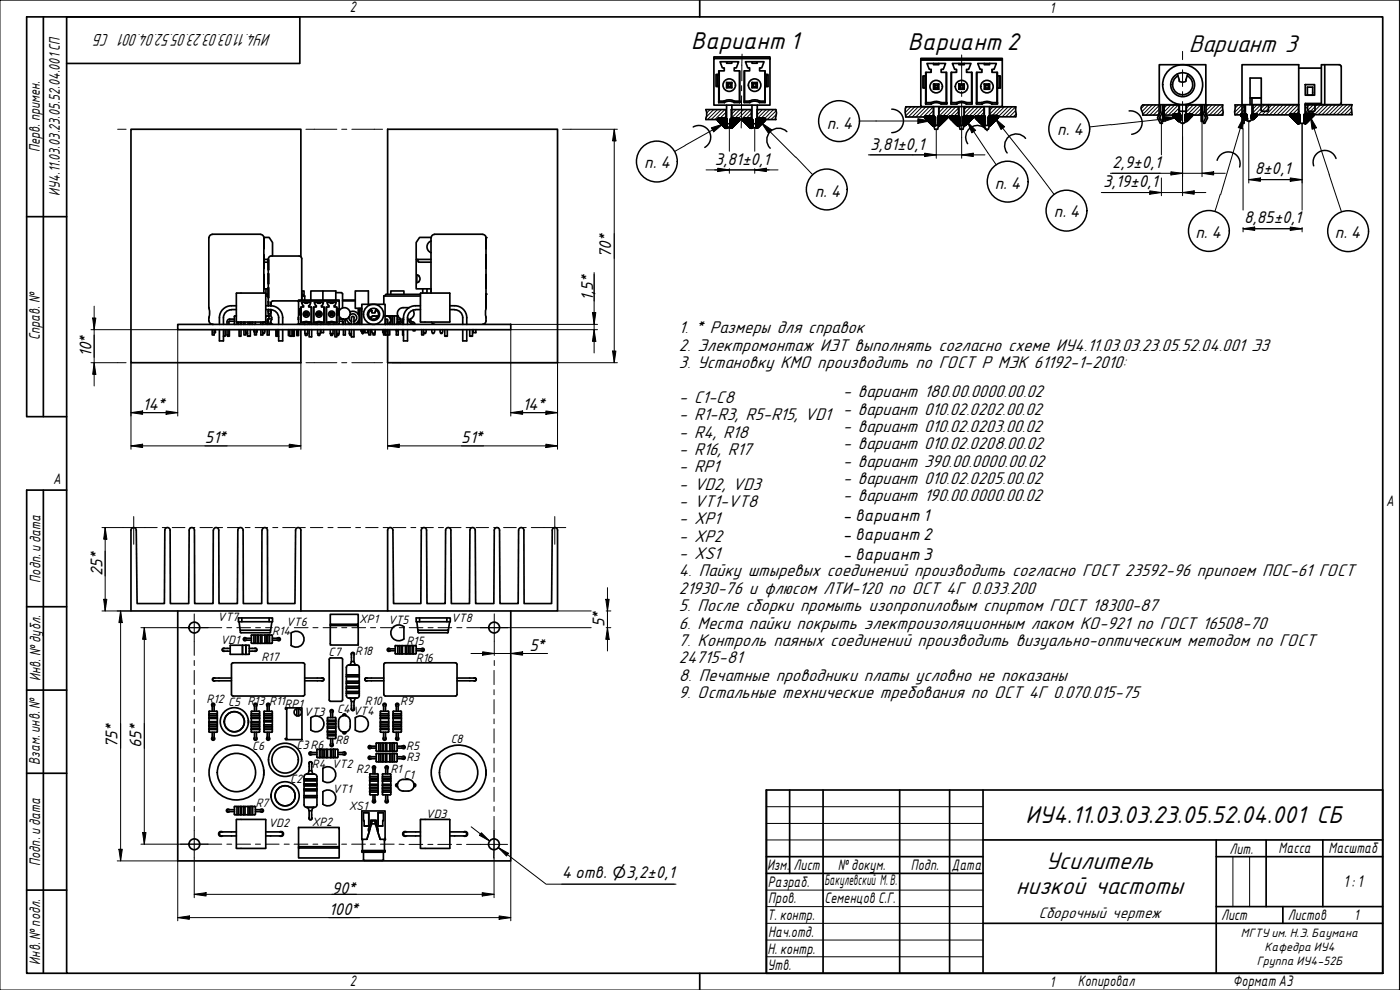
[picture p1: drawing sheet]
<svg xmlns="http://www.w3.org/2000/svg" width="420mm" height="297mm" viewBox="0 0 420 297" stroke-linecap="round" stroke-linejoin="round" font-family="sans-serif">
<defs><g id="words">
<g font-size="7.6">
<text x="356.7" y="15.7">Вариант 3</text>
<text x="313.8" y="260.8">Усилитель</text>
<text x="304.9" y="268.3">низкой частоты</text>
</g>
<g font-size="7">
<text x="207.4" y="14.8">Вариант 1</text>
<text x="272.5" y="15">Вариант 2</text>
<text x="307.8" y="247">ИУ4.11.03.03.23.05.52.04.001 СБ</text>
</g>
<g font-size="5.4">
<text x="81.3" y="10.3" transform="rotate(180 81.3 10.3)">ИУ4.11.03.03.23.05.52.04.001 СБ</text>
<text x="203.8" y="100.1">1. * Размеры для справок</text>
<text x="203.8" y="105.3">2. Электромонтаж ИЭТ выполнять согласно схеме ИУ4.11.03.03.23.05.52.04.001 ЭЗ</text>
<text x="203.8" y="110.5">3. Установку КМО производить по ГОСТ Р МЭК 61192-1-2010:</text>
<text x="252.9" y="119.2">- вариант 180.00.0000.00.02</text>
<text x="203.8" y="120.9">- C1-C8</text>
<text x="252.9" y="124.4">- вариант 010.02.0202.00.02</text>
<text x="203.8" y="126.1">- R1-R3, R5-R15, VD1</text>
<text x="203.8" y="131.3">- R4, R18</text>
<text x="252.9" y="129.6">- вариант 010.02.0203.00.02</text>
<text x="203.8" y="136.5">- R16, R17</text>
<text x="252.9" y="134.8">- вариант 010.02.0208.00.02</text>
<text x="203.8" y="141.7">- RP1</text>
<text x="252.9" y="140">- вариант 390.00.0000.00.02</text>
<text x="203.8" y="146.9">- VD2, VD3</text>
<text x="252.9" y="145.2">- вариант 010.02.0205.00.02</text>
<text x="203.8" y="152.1">- VT1-VT8</text>
<text x="252.9" y="150.4">- вариант 190.00.0000.00.02</text>
<text x="203.8" y="157.3">- XP1</text>
<text x="203.8" y="162.5">- XP2</text>
<text x="203.8" y="167.8">- XS1</text>
<text x="203.8" y="173">4. Пайку штыревых соединений производить согласно ГОСТ 23592-96 припоем ПОС-61 ГОСТ</text>
<text x="203.8" y="178.2">21930-76 и флюсом ЛТИ-120 по ОСТ 4Г 0.033.200</text>
<text x="203.8" y="183.4">5. После сборки промыть изопропиловым спиртом ГОСТ 18300-87</text>
<text x="203.8" y="188.6">6. Места пайки покрыть электроизоляционным лаком КО-921 по ГОСТ 16508-70</text>
<text x="203.8" y="193.8">7. Контроль паяных соединений производить визуально-оптическим методом по ГОСТ</text>
<text x="203.8" y="199">24715-81</text>
<text x="203.8" y="204.2">8. Печатные проводники платы условно не показаны</text>
<text x="203.8" y="209.4">9. Остальные технические требования по ОСТ 4Г 0.070.015-75</text>
</g>
<g font-size="4.9">
<text x="248.2" y="38.6">п. 4</text>
<text x="317.3" y="40.6">п. 4</text>
<text x="261.1" y="44.9">3,81±0,1</text>
<text x="193.4" y="50.5">п. 4</text>
<text x="214.5" y="49.4">3,81±0,1</text>
<text x="333.8" y="50.5">2,9±0,1</text>
<text x="376.6" y="52.3">8±0,1</text>
<text x="244.5" y="59.2">п. 4</text>
<text x="298.5" y="56.6">п. 4</text>
<text x="331" y="56.2">3,19±0,1</text>
<text x="316.3" y="65.1">п. 4</text>
<text x="358.8" y="71.4">п. 4</text>
<text x="373.4" y="67">8,85±0,1</text>
<text x="400.6" y="71.6">п. 4</text>
<text x="183.4" y="77.5" transform="rotate(-90 183.4 77.5)">70*</text>
<text x="178" y="90.3" transform="rotate(-90 178 90.3)">1,5*</text>
<text x="27.4" y="107.2" transform="rotate(-90 27.4 107.2)">10*</text>
<text x="42.7" y="122.9">14*</text>
<text x="156.8" y="122.9">14*</text>
<text x="61.5" y="133">51*</text>
<text x="138.4" y="133">51*</text>
<text x="252.9" y="156.2">- вариант 1</text>
<text x="252.9" y="162.1">- вариант 2</text>
<text x="30.7" y="172.8" transform="rotate(-90 30.7 172.8)">25*</text>
<text x="252.9" y="168">- вариант 3</text>
<text x="181.4" y="188.3" transform="rotate(-90 181.4 188.3)">5*</text>
<text x="158.9" y="195.2">5*</text>
<text x="35.3" y="224.5" transform="rotate(-90 35.3 224.5)">75*</text>
<text x="42.4" y="224.5" transform="rotate(-90 42.4 224.5)">65*</text>
<text x="168.6" y="263.6">4 отв. ⌀3,2±0,1</text>
<text x="99.6" y="268.3">90*</text>
<text x="403.2" y="266.2">1: 1</text>
<text x="98.7" y="274.4">100*</text>
</g>
<text font-size="4.8" x="311.7" y="275.6">Сборочный чертеж</text>
<g font-size="4.4">
<text x="105" y="3.7">2</text>
<text x="315" y="3.8">1</text>
<text x="11.9" y="45.6" transform="rotate(-90 11.9 45.6)">Перв. примен.</text>
<text x="17.9" y="58.7" transform="rotate(-90 17.9 58.7)">ИУ4.11.03.03.23.05.52.04.001СП</text>
<text x="12" y="102.2" transform="rotate(-90 12 102.2)">Справ. №</text>
<text x="16" y="145.2">A</text>
<text x="416" y="151.7">A</text>
<text x="12.2" y="174.8" transform="rotate(-90 12.2 174.8)">Подп. идата</text>
<text x="12.2" y="204.3" transform="rotate(-90 12.2 204.3)">Инв. №дубл.</text>
<text x="12" y="229.5" transform="rotate(-90 12 229.5)">Взам. инв. №</text>
<text x="369" y="256.1">Лит.</text>
<text x="383.7" y="256.1">Масса</text>
<text x="398.7" y="256.1">Масштаб</text>
<text x="12.1" y="259.8" transform="rotate(-90 12.1 259.8)">Подп. идата</text>
<text x="230.2" y="261.1">Изм.</text>
<text x="238.2" y="261.1">Лист</text>
<text x="251.5" y="261">№докум.</text>
<text x="273.4" y="261.2">Подп.</text>
<text x="285.6" y="261.2">Дата</text>
<text x="230.4" y="266.1">Разраб.</text>
<text x="247.4" y="265.7">Бакулевский М.В.</text>
<text x="230.6" y="271.1">Пров.</text>
<text x="247.4" y="270.9">Семенцов С.Г.</text>
<text x="230.3" y="276.1">Т. контр.</text>
<text x="230.5" y="281.1">Нач.отд.</text>
<text x="366.5" y="276.1">Лист</text>
<text x="386.5" y="276.1">Листов</text>
<text x="406.4" y="276">1</text>
<text x="230.4" y="286.1">Н. контр.</text>
<text x="12.1" y="289.4" transform="rotate(-90 12.1 289.4)">Инв. №подл.</text>
<text x="230.3" y="291.1">Утв.</text>
<text x="105" y="295.9">2</text>
<text x="315" y="296.1">1</text>
<text x="323.5" y="295.8">Копировал</text>
<text x="370" y="295.8">Формат А3</text>
</g>
<text font-size="3.8" x="76.7" y="242.2">R7</text>
<g font-size="3.5">
<text x="65.3" y="186.4">VT7</text>
<text x="81.7" y="190.4">R14</text>
<text x="85.9" y="187.8">VT6</text>
<text x="107.8" y="186.9">XP1</text>
<text x="116.5" y="187.2">VT5</text>
<text x="135.4" y="186.5">VT8</text>
<text x="66.2" y="193.2">VD1</text>
<text x="98.6" y="196.9">C7</text>
<text x="106.6" y="196.5">R18</text>
<text x="122" y="193.4">R15</text>
<text x="78.5" y="198.3">R17</text>
<text x="124.8" y="198.5">R16</text>
<text x="62" y="210.8">R12</text>
<text x="68.5" y="211.9">C5 R13 R11RP1</text>
<text x="91.2" y="214.7">VT3</text>
<text x="101.2" y="213.9">C4 VT4</text>
<text x="109.5" y="211.5">R10</text>
<text x="120.1" y="211.6">R9</text>
<text x="75.7" y="225">C6</text>
<text x="89" y="224.8">C3R6</text>
<text x="100.6" y="223.2">R8</text>
<text x="121.9" y="225">R5</text>
<text x="135.3" y="223">C8</text>
<text x="93.6" y="230.3">R4 VT2</text>
<text x="106.9" y="231.8">R2</text>
<text x="117.2" y="231.8">R1</text>
<text x="121.1" y="233.6">C1</text>
<text x="122" y="228.4">R3</text>
<text x="87.1" y="234.9">C2</text>
<text x="99.8" y="237.8">VT1</text>
<text x="104.6" y="243">XS1</text>
<text x="127.8" y="245.3">VD3</text>
<text x="80.6" y="248">VD2</text>
<text x="93.5" y="247.9">XP2</text>
<text x="372.4" y="281.1">МГТУим. Н.Э. Баумана</text>
<text x="379.5" y="285.3">Кафедра ИУ4</text>
<text x="377.2" y="289.5">Группа ИУ4-52Б</text>
</g>
</g></defs>
<g fill="none" stroke="#000" stroke-width=".51">
<path d="M214.2 17.6h16.9v13.9h-16.9zM214.2 17.6h16.9M214.2 17.4v-.3h16.9v.3M218.1 18.5v.5h1.5v-.5M225.7 18.5v.5h1.6v-.5M276.4 18h24.4v14h-24.4zM276.4 18h24.4M276.4 17.9v-.4h24.4v.4M280.2 19v.4h1.5v-.4M287.8 19v.4h1.6v-.4M295.4 19v.4h1.6v-.4M347.9 19.4h14v12h-14z"/>
<path d="M397.6 19.4h4.3l.4 .2 .2 .4M402.5 20v10.8l-.2 .4-.4 .2h-10.2M215.3 22.3v3.7M215.7 22.3h-.8v3.7h.8M215.7 30.8h1.7M215.8 21.3v9M217.3 30.3h-1.6v.5v-9.5h1.7v-.9h-.6l-.7-1.9h5.6l-.7 1.9h-.7v.9h1.7v9.5v-.5h-1.6l-.1 .5h1.7M217.3 30.3a3.4 3.4 0 0 1 3.1 0M217.3 30.3l.1 .5M217.4 30.7l1.5-.4 1.4 .4M218.1 31.5v5.6l.3 1.2h.9l.3-1.2v-5.6M218.1 24.8v1.5"/>
<path d="M218.1 37.1h1.5M218.4 25.1h.9v.9h-.9zM219.3 25.1l.3-.3v1.5h-1.5l.3-.3M219.3 26l.3 .3M219.6 24.8h-1.5l.3 .3M221.9 21.3v9M223.5 21.3v9M224.9 30.3h-1.6v.5M224.9 30.3a3.4 3.4 0 0 1 3.1 0M224.9 30.3l.1 .5M225 30.8h-1.7v-9.5h1.7v-.9h-.6l-.7-1.9h5.6l-.7 1.9h-.6v.9h1.6v1h.9v3.7h-.9v4.8h-1.7M225.7 24.8h1.6l-.4 .3h-.8v.9l-.4 .3v-1.5l.4 .3"/>
<path d="M225.7 31.5v5.6l.4 1.2h.8l.4-1.2v-5.6M225.7 37.1h1.6M226.1 26h.8M226.9 25.1v.9l.4 .3h-1.6M227.3 24.8v1.5M227.9 30.7l-1.4-.4-1.5 .4M229.6 21.3v9.5M229.6 22.3v3.7M229.6 30.3h-1.6l-.1 .5M230.1 22.3v3.7M277.3 22.8v3.6M277.8 22.8h-.8v3.6h.8"/>
<path d="M277.9 21.7v9.1M279.4 30.8h-1.6v.4v-9.5h1.7v-.9h-.6l-.7-1.8h5.6l-.7 1.8h-.7v.9h1.7v9.5v-.4h-1.6l-.1 .4h1.7M279.4 30.8a3.4 3.4 0 0 1 3.1 0M279.4 30.8l.1 .4h-1.7M279.5 31.2l1.5-.4 1.4 .4M280.2 32v5.6l.3 1.2h.9l.3-1.2v-5.6M280.2 25.2v1.6M280.2 37.6h1.5M280.5 25.6h.9v.8h-.9zM281.4 25.6l.3-.4v1.6h-1.5l.3-.4M281.4 26.4l.3 .4M281.7 25.2h-1.5l.3 .4"/>
<path d="M284 21.7v9.1M285.4 31.2v-9.5h1.7v-.9h-.6l-.7-1.8h5.6l-.7 1.8h-.6v.9h1.6v9.5h-1.7l.1-.4h1.6v.4M285.4 31.2v-.4h1.6l.1 .4M285.4 31.2h1.7M285.6 21.7v9.1M287 30.8a3.4 3.4 0 0 1 3.1 0M287.1 31.2l1.5-.4 1.4 .4M287.8 32v5.6l.4 1.2h.8l.4-1.2v-5.6M287.8 25.2h1.6l-.4 .4h-.8l-.4-.4v1.6l.4-.4v-.8M287.8 37.6h1.6M288.2 26.4h.8M289 25.6v.8l.4 .4h-1.6"/>
<path d="M289.4 25.2v1.6M291.6 21.7v9.1M293.2 21.7v9.1M294.6 30.8l.2 .4h-1.7v-9.5h1.6v-.9h-.6l-.7-1.8h5.6l-.7 1.8h-.6v.9h1.6v1.1h.9v3.6h-.9v4.8h-1.7M294.6 30.8h-1.5v.4M294.6 30.8a3.4 3.4 0 0 1 3.2 0M295.4 32v5.6l.4 1.2h.8l.4-1.2v-5.6M295.4 25.2l.4 .4v.8l-.4 .4zM295.4 25.2h1.6l-.4 .4h-.8M295.4 37.6h1.6M295.8 26.4h.8M296.6 25.6v.8l.4 .4h-1.6"/>
<path d="M297 25.2v1.6M297.6 31.2l.2-.4h1.5v.4M297.7 31.2l-1.5-.4-1.5 .4M299.2 21.7v9.1M299.3 22.8v3.6M299.8 22.8v3.6M347.5 35.1v.4M347.5 35.5l.7 1.4 .3 .1M348.1 35.1v.4M348.1 35.5l.6 1.1M348.3 31.4v2.3M348.3 33.6l-.8 1.6"/>
<path d="M348.7 36.7l-.1 .3M348.9 33.6l-.8 1.6M348.9 31.4v2.1M348.9 33.5v.2M349.3 31.4v5h-.4v-2.9M353.3 22.2l.6 2.1a1.66 1.66 0 0 0 2 0l.6-2.1M353.5 22.7a3 3 0 0 0-.9 4.6 3 3 0 0 0 4.7 0 3 3 0 0 0-1-4.6M353.8 31.4v1.6l.4 .5M353.9 33.3v2.7M354.2 33.4h1.4M355.9 33.3v2.7a.98 .98 0 0 1-1 1 .98 .98 0 0 1-1-1M356 31.4v1.6l-.4 .5"/>
<path d="M360.5 31.4v5h.4v-5M360.9 33.5v.2M360.9 33.6l.9 1.6M361.2 36.7l.1 .3M361.3 37h.1M361.5 31.4l.1 2.3M361.6 33.6l.7 1.6M361.8 35.5l-.6 1.1M361.8 35.1v.4M362.3 35.5l-.7 1.4-.3 .1M362.3 35.1v.4M372.7 31.4h17.1"/>
<path d="M372.7 31.4v5.6h.7v-5.6M375.2 31.4v-8h3.3v8M375.2 29.4h3.3M375.7 29.4v6a.98 .98 0 0 1-1 1 .98 .98 0 0 1-.9-1v-4M378.5 31.4v1.6l.4 .5M378.8 33.4h1.4M380.7 31.4v1.6l-.4 .5M389.8 20.4h6.8M391.7 25.4h2.8v3.2h-2.8zM392.4 26.1h1.6v2.5h-1.6zM392.4 31.4v1.6l.4 .5M392.9 33.4h1.4"/>
<path d="M394.7 31.4v1.6l-.5 .5M396.6 31.4v-12h1v12M396.6 31h-4.9v6h-1.9v-17.6h-17.1v12M62.7 71.3v21M63.7 70.3h14.5M63.7 70.3a.98 .98 0 0 0-1 1M78.2 70.3a.98 .98 0 0 1 1 1M79.2 71.2h1.6l1 1.6v4M79.2 71.3v3.3zM79.2 76.5v4zM79.2 74.6v5.9M79.2 71.3v3.3"/>
<path d="M79.2 78.7h1.3M79.2 77.8h1.3M80.5 78l.1 2.9zM80.5 78v4.2M80.5 77.6v.4M81.3 76.8h8.5a.79 .79 0 0 1 .8 .8v12.4M81.4 76.8a.79 .79 0 0 0-.8 .8M90.3 77v-38.2h-51v70h51v-9.9M124.9 77.8v8.9h4.4M125.4 77.8l.1 .7 .2 .2h3.6M129.3 71.2h-3.4l-1 1.6v5h4.4M129.3 71.3v16.6"/>
<path d="M129.4 72.3a1.87 1.87 0 0 0-1.3 1.8 1.87 1.87 0 0 0 1.3 1.7M130.4 70.3h14.4M130.4 70.3a.98 .98 0 0 0-1 1M144.9 70.3a.98 .98 0 0 1 1 1M145.9 71.3v3.3zM145.9 76.5v4zM145.9 74.6v5.9M145.9 71.3v3.3M53.3 97.3h100v1.6h-100zM62.7 95.4v.9M62.7 92.6l.2 1-.2 1.5M62.7 92.3l.1 .3"/>
<path d="M62.7 96.3a.98 .98 0 0 0 1 1M62.8 95.1l-.1 .3M63.7 98.9v1.6h.6v-1.6M64.6 98.9v.9h-.3M65.8 98.9v3.4h1.3v-3.4M65.8 95.3v2M67.1 95.3v2M67.6 98.9v2h-.5M68.1 98.9v1.6h.6v-1.6M68.8 98.9v2h-.5v-.4M68.9 95.7h1.5M68.9 96.4h1.5"/>
<path d="M68.9 95.7a.79 .79 0 0 0-.8 .8v.8M68.9 96.3l-.2 .2v.8M69.4 91.7a3.6 3.6 0 0 0-3.6 3.6M69.4 92.9a2.38 2.38 0 0 0-2.3 2.4M69.5 92.9h1.4M69.5 91.7h1.4M70.3 97.1l.2 .2M70.4 95v2.1M70.9 88.1l.1 8.5h8.6M70.9 94.8l-.6 .2M71.1 96.6v.7M71.6 96.6v.7"/>
<path d="M71.8 98.9v2h.5v-2M72.1 96.6v.7M72.5 96.6v.7M73.2 96.6v.7M73.2 98.9v1.6h.6v-1.6M73.5 96.6v.7M73.8 99.6l.2 .5h.3M74.3 98.9v2h.8v-2M74.4 96.6v.7M74.8 96.6v.7M75.3 96.6v.7M75.8 96.6v.7"/>
<path d="M76.3 99.3h.1M76.4 99.6l-.1-.7 .1 .9M76.4 98.9v1.6h.6v-1.6M76.6 96.6l-.2 .7M77.1 99.5l-.1 .3M77.2 98.9v.4h-.2M77.2 99.3l-.2 .4M78.3 97.3h-.1M78.3 98.9v1.6h.6v-1.6M78.3 96.6v.7M78.9 96.6v.7M79.1 96.6l-.2 .4"/>
<path d="M79.2 82.4v4zM79.2 80.5v5.9M79.2 86.7h1.3M79.2 86.4v1.5M79.4 96.6l.8 .6M79.5 98.9l-.2 1.2h-.4v-.2M79.6 87.9l-8.7 .1M79.7 87.9l.1 .1M79.8 88.1l-.1 8.5M79.8 92.9h1.4M79.8 91.7h1.4M79.8 88.3h.7"/>
<path d="M79.8 88.8h.7M79.8 86.7v1.6M80.2 98.9v1.6h.6v-1.6M80.5 86.3l.1 3zM80.5 82.2l.1 2.9zM80.5 90.5l.1 1.2zM80.5 86.3v5.4M80.5 82.2v4.1M80.5 92.9v1.3h.8M80.5 95.7v.8M80.5 95.7h1M80.5 94.2a1.24 1.24 0 0 1 0 1.5"/>
<path d="M80.6 95.8l-.4 .2v1.3M80.6 96.5a.79 .79 0 0 0 .8 .8M80.6 92.9l-.1 .7zM80.8 97.1v.2M80.8 94.8l-1 .2M81 97.2h-.2M81.2 92.9a2.38 2.38 0 0 1 2.4 2.4M81.3 90.8l-.1 .9a3.6 3.6 0 0 1 3.6 3.6M81.3 90.8v.9zM81.3 92.9v1.9M81.3 96.3v.5M81.3 94.8l.3 .4-.3 1.1"/>
<path d="M81.3 96.8l.5 .5M81.3 92.9v.9zM81.8 90.3h7.5M81.8 90.3l-.5 .5M82.8 98.9v2h.5v-2M83.4 98.9l.1 1.6M83.5 98.9l.1 2M83.6 98.9v3.4h1.2v-3.4M83.6 95.3v2M84.8 95.3v2M86.6 98.9v1.8h.4M87 98.9v2h.6v-2"/>
<path d="M87.8 98.9v2h.5v-2M89.1 98.9v1.8h.5v-1.8M89.3 90.3l.3 .1M89.5 95.7h.1M89.5 95.2v.7M89.6 95.9h.1M89.6 97.2l-.3 .1M89.6 95.2h.1M89.6 90.3h12.2v7h-12.2zM89.6 90.3h12.2M89.6 90.2v-.2h12.2v.2M90 97.2l-.2 .1"/>
<path d="M90.1 92.6v1.9M90.3 92.6h-.4v1.9h.4M90.4 92.1v4.5M90.6 87.3v2.7M90.6 87.3h.6v1.5M90.6 88.8h.8M90.6 88.3l.8 .5M91.1 96.6h-.7l-.1 .2v-4.7h.8v-.4h-.2l-.4-1h2.8l-.3 1h-.4v.4h.9v4.7v-.2h-.9v.2h.9M91.1 96.6l.8-.2 .7 .2M91.1 96.6l.1 .2h-.9M91.2 96.8l.7-.2 .8 .2M91.4 88.8v1.2"/>
<path d="M91.4 97.3h.1M91.5 98.9l.2 1.7h.4l.2-.5v-1.2M91.5 90.7v.3h.8v-.3M91.5 93.8v.9M91.5 97.3h.1M91.7 94h.4v.5h-.4zM92.1 94l.2-.2v.9h-.8l.2-.2M92.1 94.5l.2 .2M92.3 93.8h-.8l.2 .2M92.3 97.3h.1M92.8 97.2v.1M92.8 98.9v2.2h.7v-2.2"/>
<path d="M93.4 92.1v4.5M93.6 97.2l-.1 .1M94.1 96.8v-4.7h.8v-.4h-.2l-.4-1h2.8l-.3 1h-.3v.4h.8v4.7h-.8v-.2h.8v.2M94.2 92.1l-.1 4.7M94.2 96.6h.7l.1 .2h-.9M94.6 97.3h.1M94.9 96.6l.8-.2 .8 .2M95 96.8l.7-.2 .8 .2M95.1 97.3h.1M95.3 98.9l.2 1.7h.4l.2-.5v-1.2M95.3 90.7v.3h.8v-.3M95.3 93.8h.8l-.2 .2-.6-.2v.9l.2-.7"/>
<path d="M95.3 97.3h.1M95.5 94.5h.4M95.9 94v.5l.2 .2h-.8M96.1 93.8v.9M96.1 97.3h.1M96.3 97.3h.1M96.3 98.9v.9h.8v-.9M96.9 87.3h-3.6v2.7M96.9 90v-2.7h3.9v2.7M97.1 97.3h.1M97.2 92.1v4.5M98 92.1l-.1 4.7"/>
<path d="M98 96.6h.7M98.2 97.3h.1M98.6 97.3h.1M98.7 96.6l.1 .2h-.9v-4.7h.8v-.4h-.2l-.4-1h2.8l-.3 1h-.3v.4h.8v.5h.4v1.9h-.4v2.3h-.8v-.2h.8M98.7 96.6l.8-.2 .8 .2M98.8 97.3h.1M99.1 98.9l.2 1.7h.4l.2-.5v-1.2M99.1 90.7v.3h.8v-.3M99.1 93.8l.2 .2-.2 .7zM99.1 93.8h.8l-.6 .2M99.1 97.3h.1M99.3 94.5h.4"/>
<path d="M99.7 94v.5l.2 .2h-.8M99.9 93.8v.9M99.9 97.3h.1M100.3 96.8l-.8-.2-.7 .2M100.5 98.9v2.2h.6v-2.2M100.8 87.8h1.6M101 92.1l.1 4.7M101.1 92.6v1.9M101.3 92.6v1.9M101.8 98.9v1.2M101.8 96.4h1v.9M101.8 95.7h1"/>
<path d="M101.8 94.9l1.2 .9M101.8 93.2a1.75 1.75 0 0 1 3-.1 1.75 1.75 0 0 1-1.2 2.7M102.4 87.8l.4 .4M102.8 88.2v4.2M102.8 90h3.8M102.8 90.3h3.8M102.8 97.3h.3M102.8 96.3l.3 .2v.8M102.8 95.7a.79 .79 0 0 1 .8 .8v.8M103.1 95.7l-.1 .1M103.1 98.9v1.6h.5v-1.6M103.6 95.7v.6"/>
<path d="M103.6 97.3h1.8M104 95.7l.3 .8 1.2 .7M104.7 95l.2 1 .6 .4M104.8 97.3h.1M104.8 98.9v1.2M105 94.6a1.17 1.17 0 0 1 1.8 .1 1.17 1.17 0 0 1-.5 1.7M105 93.6a1.94 1.94 0 0 1 2.7 1.1 1.94 1.94 0 0 1-1.4 2.5M105.5 98.9v2.2h.7v-2.2M106.2 95.4v1.9M106.3 95.3l-.2-.3-.6 .1v2.2M107.5 92.5v1.8M107.5 96.4v.9h-1.2"/>
<path d="M107.9 92.5v4.8M108.4 99.2v.2M108.4 99.4l.3 .7M108.4 93.3l.2 .1M108.5 92.7l.1 .1M108.5 92.7l-.1-.2v4.8M108.5 98.9l-.1 .3M108.6 97.3v-6h7v6M108.8 98.9l-.2 .4 .3 .8M109.1 98.9v.9h.2v-.9M109.5 98.9v.9h.9v-.9M110.6 91.3v-4h-4v5.2h2"/>
<path d="M110.7 98.9v1.6h.6v-1.6M111.3 92.7l.4 1.2 .9-.1 .3-1.1M111.4 93.2l-.5 .1M111.4 93a1.49 1.49 0 0 0-.4 2.3 1.49 1.49 0 0 0 2.3 0 1.49 1.49 0 0 0-.5-2.3M111.6 98.9v.7M111.6 99.6a.48 .48 0 0 0 .5 .5 .48 .48 0 0 0 .5-.5M112.2 94.8l-.6 .2-.4 .4M112.3 95.8h-.2M112.5 99.9v.6h-.5v-.4M112.6 98.9v.7M112.7 93.2h.4M113.2 95.3a1.24 1.24 0 0 0-2 .1"/>
<path d="M113.5 94.8l-.7 .2M114.9 98.9v.9h.2v-.9v1.6h.6v-.9M115.4 98.9l.1 .3M115.5 99.2v.2M115.5 99.4l-.2 .7M115.6 97.2h.1M115.6 94.9a1.24 1.24 0 0 1 1.6 .8 1.24 1.24 0 0 1-.9 1.5 1.24 1.24 0 0 0 .9-1.5 1.24 1.24 0 0 0-1.6-.8M115.6 98.9l.2 .3M115.7 97.3h.1M115.7 98.9v.1M115.8 97.3v-1.3l.2-.3 .3 .3v1.3M115.8 98.9v.1"/>
<path d="M115.8 99.5v1h.5M115.8 99.2v.2M115.8 99.4l-.4 .7M116.1 94.8l-.4 .1M116.2 94.8h.8v.4M116.3 88.3v-49.5h51v70h-51l.1-9.9v1.6h.6v-1.6M117 94.8h.3v2.5M117 96.9v.4M117.3 88.3v-1h3.9v1M117.3 94.8h.6M117.9 94.8h.5v2.5M117.9 94.8v2.5"/>
<path d="M118.4 94.8l.7 .1 .1 1.9M118.9 98.9v1.6h.6v-1.6M119.1 94.8h.3M119.2 95.7h1M119.2 96.4h1M119.4 98.9v.3h-.5M119.5 96.4v.2M119.7 97.1h.3M119.7 96.6h.3M119.7 96.6l-.5 .2-.2 .5M119.7 97.1l-.2 .2v-.2M120.2 96.3l-.2 .2"/>
<path d="M120.2 95.6v.7M120.7 96.3l-.2 .5-1 .4M120.8 98.9v1.6h.3M120.9 95.8l.2 .1M121 92.3h1.7M121 95.8h.1M121 92.3a1.75 1.75 0 0 0-1.7 1.4 1.75 1.75 0 0 0 .9 1.9M121 95.8h-.3l.1 1.5M121.1 98.9v3.4h1.2v-3.4M121.1 95.3v2M122.3 95.3v2M122.7 95.8v.5"/>
<path d="M122.8 95.8h-.5M122.8 96.3l.2 .5 .5 .2M123.3 95.6v.7M123.3 96.3l.2 .2M123.5 96.6l.8 .2 .2 .5M123.5 97.1l.5 .2M123.9 93a1.75 1.75 0 0 1-.6 2.6M124 98.9v.3h.5v-.3M124.7 92.9a2.38 2.38 0 0 0-2.4 2.4M124.7 92.9h1.5M125.7 82.8a1.17 1.17 0 0 1 0 1.7M125.7 82.7l-.6-.2v2.3l.6-.3"/>
<path d="M126.2 88h8.8M126.2 91.7a4 4 0 0 0-5 2.9l-.1 .7M126.2 88.1v8.5h8.7l.1-8.5M126.2 88.8h-11v2.5M126.2 88.3h-10.3l-.6 .5M126.6 98.9v1.6h.5v-1.6M126.9 86.7v1.2M127.9 98.9l-.2 1.2h-.4l-.2-.5M128.1 86.7v1.2M129.5 96.6l.3 .5 .6 .2M129.6 98.9l.2 1.2h.4l.2-1.2M132.1 98.9l.2 1.2h.4l.1-1.2"/>
<path d="M133.5 98.9v2h.7v-2M135 91.7a4 4 0 0 1 5 2.9l.1 .7M135 92.9h1.5M136.5 92.9a2.38 2.38 0 0 1 2.4 2.4M138.9 98.9v3.4h1.2v-3.4M138.9 95.3v2M140.1 95.3v2M141 98.9v2h.8v-2M142 98.9v.9h.8v-.9M145.8 95.1l.1 .3M145.9 96.3a.98 .98 0 0 1-1 1M145.9 92.3l-.1 .3"/>
<path d="M145.9 88.3v4zM145.9 82.4v4zM145.9 86.4v5.9M145.9 80.5v5.9M145.9 92.3h.1M145.9 95.4v.9M145.9 92.6l-.2 1.5 .2 1M91.5 100.1h.8M95.3 100.1h.8M99.1 100.1h.8M99.3 100.4v.1M99.8 100.4v.1"/>
<path d="M101.1 100.1h.7l-.2 .5h-.4l-.1-.3M105.5 100.1h-.7l.2 .5 .5-.1M108.7 100l.2 .1M115.4 100l-.1 .1M39.3 159.1v24.2h51v-24.2M39.3 159.1a.79 .79 0 0 1 .8-.8 .79 .79 0 0 1 .8 .8M40.9 159.1l.2 22h8.2l.2-22M51.1 159.1a.79 .79 0 0 0-.8-.8 .79 .79 0 0 0-.8 .8M51.1 159.1v22h5.5l.2-22M58.4 159.1a.79 .79 0 0 0-.8-.8 .79 .79 0 0 0-.8 .8M58.4 159.1v22h5.5l.1-22M65.7 159.1a.79 .79 0 0 0-.8-.8 .79 .79 0 0 0-.8 .8"/>
<path d="M65.7 159.1v22h5.5l.2-22M71.4 159.1a.79 .79 0 0 1 .8-.8 .79 .79 0 0 1 .8 .8M73 159.1v22h5.5l.1-22M78.7 159.1a.79 .79 0 0 1 .8-.8 .79 .79 0 0 1 .8 .8M80.3 159.1v22h8.2l.2-22M90.3 159.1a.79 .79 0 0 0-.8-.8 .79 .79 0 0 0-.8 .8M116.3 159.1v24.2h51v-24.2M116.3 159.1a.79 .79 0 0 1 .8-.8 .79 .79 0 0 1 .8 .8M117.9 159.1l.2 22h8.2l.1-22M128 159.1a.79 .79 0 0 0-.8-.8 .79 .79 0 0 0-.8 .8M128 159.1l.1 22h5.5l.1-22M135.3 159.1a.79 .79 0 0 0-.8-.8 .79 .79 0 0 0-.8 .8"/>
<path d="M135.3 159.1l.1 22h5.5l.1-22M142.6 159.1a.79 .79 0 0 0-.8-.8 .79 .79 0 0 0-.8 .8M142.6 159.1l.1 22h5.5l.1-22M148.3 159.1a.79 .79 0 0 1 .8-.8 .79 .79 0 0 1 .8 .8M149.9 159.1l.2 22h5.4l.1-22M155.6 159.1a.79 .79 0 0 1 .8-.8 .79 .79 0 0 1 .8 .8M157.2 159.1l.1 22h8.2l.2-22M167.3 159.1a.79 .79 0 0 0-.8-.8 .79 .79 0 0 0-.8 .8M53.3 183.3v75h100v-75M67.4 194.5a.48 .48 0 0 0-.7 .5 .48 .48 0 0 0 .7 .4M69.1 194.5h-1.9l-.5 .5 .5 .4h1.9M69.1 193.6h3.7v2.7h-3.7z"/>
<path d="M69.9 198.9l-.4 .4v9l.4 .5M70 198.9h21M71.6 185.4h10.2v1.1h-10.2zM71.8 186.5l.3 2.6h9.1l.4-2.6M72.1 189.1l.2 .8h8.8l.1-.8M72.6 185.4v1.1M73.5 191.5h1.9M73.5 192.1h1.9M73.5 191.5l-.3 .3 .3 .3M73.8 193.6h-1v2.7h1M73.8 196.3h.9M73.8 193.6h.9"/>
<path d="M73.8 193.6v2.7M73.9 191.5a.48 .48 0 0 0-.7-.1 .48 .48 0 0 0 0 .7 .48 .48 0 0 0 .7 0M74.7 193.6v2.7M74.8 194.5h1.9l.4 .5-.4 .4h-1.9M75.6 190.5l-.2 .1v2.2l.2 .2h.6M75.6 190.5h.6M76.2 190.5h.4v2.5h-.4M76.2 190.5v2.5M76.4 194.5a.48 .48 0 0 1 .7 .5 .48 .48 0 0 1-.7 .4M76.6 193h.6M76.6 190.5h.6M77.2 190.5h.4v2.5h-.4"/>
<path d="M77.2 190.5v2.5M77.6 193h.6M77.6 190.5h.6M78.2 190.5h.4v2.5h-.4M78.2 190.5v2.5M78.6 193h.9M78.6 190.5h.9M79.5 190.5h.4v2.5h-.4M79.5 190.5v2.5M79.9 193h.5M79.9 190.5h.5M80.4 190.5h.5v2.5h-.5z"/>
<path d="M80.8 185.4v1.1M80.9 193h.6M80.9 190.5h.6M81.5 190.5l.2 .2v2.1l-.2 .2M81.7 191.5h2l.2 .3-.2 .3h-2M83.3 191.5a.48 .48 0 0 1 .7-.1 .48 .48 0 0 1 0 .7 .48 .48 0 0 1-.7 0M87.4 190a2.38 2.38 0 0 1 3.2 .2 2.38 2.38 0 0 1 0 3.2 2.38 2.38 0 0 1-3.2 .2M87.4 189.9v3.8M90.3 183.3h26M91 198.9l.4 .5v9l-.4 .4M99.1 187.3v.4h8.4v5.8h-8.4v-5.8M102.4 197.4h-3.2l-.3 .2-.1 12.4"/>
<path d="M102.4 197.4l.4 .4v12.2M105.5 198.5l-.3 .9-.5 .1h2.3l-.4-.1-.4-.9M105.5 198.5h.7M105.5 196.5a.48 .48 0 0 1 .1-.6 .48 .48 0 0 1 .6 0 .48 .48 0 0 1 .1 .6M106.2 196.2v2.3M106.3 196.2l-.2-.3-.6 .1v2.5M107 199.5h-2.3a.79 .79 0 0 0-.8 .8M107 199.5a.79 .79 0 0 1 .8 .8M107.5 187.3h-8.4v-3h8.4v3.4M115.3 199.1l.4-.2h21.2l.3 .5-.1 9.2-.4 .2h-21.3l-.2-.5zM117.1 194.7a.48 .48 0 0 0-.7-.1 .48 .48 0 0 0 0 .7 .48 .48 0 0 0 .7-.1M118.6 196l.2 .2"/>
<path d="M118.6 194.7h-1.9l-.3 .3 .3 .2h1.9M118.6 193.9v2.1M118.8 193.7l-.2 .2M118.8 193.7h.6M118.8 196.2h.6M119.9 193.7h-.5v2.5h.5M119.9 193.7h.5M119.9 196.2h.5M119.9 193.7v2.5M120.8 193.7h-.4v2.5h.4M120.8 193.7h.9M120.8 196.2h.9"/>
<path d="M120.8 193.7v2.5M121.2 188a2.38 2.38 0 0 0-3.3 .3 2.38 2.38 0 0 0 0 3.2 2.38 2.38 0 0 0 3.3 .2M121.2 188v3.8M122.1 193.7h-.4v2.5h.4M122.1 193.7h.6M122.1 196.2h.6M122.1 193.7v2.5M123.1 193.7h-.4v2.5h.4M123.1 193.7h.6M123.1 196.2h.6M123.1 193.7v2.5M124.1 193.7h-.4v2.5h.4"/>
<path d="M124.1 193.7h.6M124.1 193.7v2.5M124.7 193.7l.2 .2M124.9 185.4h10.2v1.1h-10.2zM124.9 193.9v2.1l-.2 .2h-.6M124.9 195.2h1.9M124.9 194.7h1.9M125.1 186.5l.3 2.6h9.2l.3-2.6M125.4 189.1l.2 .8h8.8l.2-.8M125.9 185.4v1.1M126.5 194.7a.48 .48 0 0 1 .7-.1 .48 .48 0 0 1 0 .7 .48 .48 0 0 1-.7-.1M126.8 194.7l.3 .3-.3 .2"/>
<path d="M134.1 185.4v1.1M62.7 215.2h2.5v.4h-2.5zM62.7 216.5h2.5v.4h-2.5zM62.7 217.5h2.5v.4h-2.5zM62.7 214.2h2.5v.5h-2.5zM62.7 218.5h2.5v.4h-2.5zM62.7 219.5l.2 .2M62.7 213.6v.6M62.7 214.7v.5M62.7 215.6v.9M62.7 216.9v.6M62.7 217.9v.6"/>
<path d="M62.7 218.9v.6M62.9 213.3l-.2 .3M62.9 219.7h2.1M62.9 213.4h2.1M63.7 219.7v1.9l.3 .3 .3-.3v-1.9M63.7 211.5l.3-.3 .3 .3M63.7 211.4v2M64.3 211.4v2M64.3 211.9a.48 .48 0 0 0 0-.7 .48 .48 0 0 0-.7 0 .48 .48 0 0 0 .1 .7M64.5 203.5a.48 .48 0 0 0-.6 0 .48 .48 0 0 0 0 .7 .48 .48 0 0 0 .6 0M65 213.3l.2 .3v.6M65.2 214.7v.5"/>
<path d="M65.2 215.6v.9M65.2 216.9v.6M65.2 217.9v.6M65.2 218.9v.6M65.2 219.5l-.2 .2M69.5 203.4h-5.3l-.4 .5 .4 .4h5.3M70 208.8h21M75.4 215.6v-.4h2.5v.4M75.4 216.9v-.4h2.5v.4M75.4 217.9v-.4h2.5v.4M75.4 214.7v-.5h2.5v.5M75.4 218.9v-.4h2.5v.4"/>
<path d="M75.4 215.6h2.5M75.4 216.9h2.5M75.4 217.9h2.5M75.4 214.7h2.5M75.4 218.9h2.5M75.4 219.5l.2 .2h2.1l.2-.2M75.4 214.2v-.6l.2-.3 2.2 .1 .1 .8M75.4 214.7v.5M75.4 215.6v.9M75.4 216.9v.6M75.4 217.9v.6M75.4 218.9v.6"/>
<path d="M76.4 219.7v1.9l.3 .3 .3-.3v-1.9M76.4 211.5l.3-.3 .3 .3M76.4 211.4v2M77 211.4v2M77 211.9a.48 .48 0 0 0 0-.7 .48 .48 0 0 0-.7 0 .48 .48 0 0 0 .1 .7M77.9 214.7v.5M77.9 215.6v.9M77.9 216.9v.6M77.9 217.9v.6M77.9 218.9v.6M79.2 219.5l.2 .2M79.2 217.5h2.5v.4h-2.5z"/>
<path d="M79.2 216.2h2.5v.4h-2.5zM79.2 215.2h2.5v.4h-2.5zM79.2 214.2h2.5v.4h-2.5zM79.2 218.4v.5h2.5v-.5M79.2 213.6v.6M79.2 214.6v.6M79.2 215.6v.6M79.2 216.6v.9M79.2 217.9v.5M79.2 218.9v.6M79.2 218.4h2.5M79.4 213.3l-.2 .3"/>
<path d="M79.4 219.7h2.1M79.4 213.4h2.1M80.2 211.9a.48 .48 0 0 1-.1-.7 .48 .48 0 0 1 .7 0 .48 .48 0 0 1 0 .7M80.2 211.5l.3-.3 .3 .3M80.2 219.7v1.9l.3 .3 .3-.3v-1.9M80.2 211.4v2M80.8 211.4v2M81.5 213.3l.2 .3v.6M81.7 219.5l-.2 .2M81.7 214.6v.6M81.7 215.6v.6M81.7 216.6v.9"/>
<path d="M81.7 217.9v.5M81.7 218.9v.6M85.7 212.4h.3v.4h-.3zM86 212.4h4.6v9.5h-4.6zM89.1 212.6v2.1M89.1 212.6a1.11 1.11 0 0 0-.6 1.7 1.11 1.11 0 0 0 1.8 0 1.11 1.11 0 0 0-.6-1.7M89.7 212.6h-.6M89.7 212.6v2.1M91.4 203.4h5.3l.5 .5-.5 .4h-5.3M93.3 215.3v3.8M93.3 215.4a2.38 2.38 0 0 1 3.3 .2 2.38 2.38 0 0 1 0 3.2 2.38 2.38 0 0 1-3.3 .2M96.5 203.5a.48 .48 0 0 1 .6 0 .48 .48 0 0 1 0 .7 .48 .48 0 0 1-.6 0"/>
<path d="M98.2 219.4h2.6v.4h-2.6zM98.2 218.1h2.6v.4h-2.6zM98.2 217.1h2.6v.4h-2.6zM98.2 216.1h2.6v.4h-2.6zM98.3 215.5v.6M98.3 216.5v.6M98.3 217.5v.6M98.3 218.5v.9M98.3 219.8v.5M98.5 215.3l-.3 .2M98.5 215.3h2.1M98.8 210l.4 .4h3.2"/>
<path d="M99.3 213.8a.48 .48 0 0 1-.1-.7 .48 .48 0 0 1 .7 0 .48 .48 0 0 1-.1 .7M99.3 215.3v-1.9l.2-.3 .3 .3v1.9M100.6 215.3l.2 .2v.6M100.8 216.5v.6M100.8 217.5v.6M100.8 218.5v.9M100.8 219.8v.5M101.6 217.9a2.67 2.67 0 0 1 .9-3 1.75 1.75 0 0 1 2.6 1.5v1.5M101.6 217.9a1.75 1.75 0 0 0 1.7 1.8 1.75 1.75 0 0 0 1.8-1.8M102.8 210l-.4 .4M102.9 214.8a.48 .48 0 0 1 .4-.6 .48 .48 0 0 1 .5 .6M102.9 219.6a.48 .48 0 0 0 .4 .6 .48 .48 0 0 0 .5-.6"/>
<path d="M103.1 214.6l.2-.2 .3 .2M103.1 219.7l.2 .2 .3-.2M103.9 208.7a.79 .79 0 0 0 .8 .8h2.3M103.9 203v1.5h3.9v-1.5M103.9 205v1h3.9v-1M103.9 206.5v1h3.9v-1M103.9 208v-.5h3.9v.5M103.9 206.5v-.5h3.9v.5M103.9 205v-.5h3.9v.5M103.9 203v-.5h3.9v.5M103.9 208h3.9M103.9 200.3v2.2h3.9v-2.2"/>
<path d="M103.9 208v.7M103.9 203h3.9M103.9 205h3.9M103.9 206.5h3.9M105.5 210.5l-.3-.9-.5-.1h2.3l-.4 .1-.4 .9M105.5 210.5v2.5l.6 .1 .2-.4M105.5 210.5h.7M106.2 210.5v2.2M106.3 212.4a.48 .48 0 0 1-.1 .7 .48 .48 0 0 1-.6 0 .48 .48 0 0 1-.1-.7M106.6 215.3v3.8M106.7 215.4a2.38 2.38 0 0 1 3.2 .2 2.38 2.38 0 0 1 0 3.2 2.38 2.38 0 0 1-3.2 .2M107.8 208.7a.79 .79 0 0 1-.8 .8"/>
<path d="M107.8 208v.7M110.2 203.5a.48 .48 0 0 0-.6 0 .48 .48 0 0 0 0 .7 .48 .48 0 0 0 .6 0M114.1 215.2h2.5v.4h-2.5zM114.1 216.5h2.5v.4h-2.5zM114.1 217.5h2.5v.4h-2.5zM114.1 214.2h2.5v.5h-2.5zM114.1 218.5h2.5v.4h-2.5zM114.1 219.5l.3 .2h2l.2-.2M114.1 213.6l.2-.3 2.3 .1v.8M114.2 213.6v.6M114.2 214.7v.5M114.2 215.6v.9"/>
<path d="M114.2 216.9v.6M114.2 217.9v.6M114.2 218.9v.6M115.1 219.7v1.9l.3 .3 .3-.3v-1.9M115.1 211.5l.3-.3 .3 .3M115.1 211.4v2M115.2 203.4h-5.2l-.5 .5 .5 .4h5.2M115.7 211.4v2M115.7 211.9a.48 .48 0 0 0 .1-.7 .48 .48 0 0 0-.7 0 .48 .48 0 0 0 0 .7M116.6 214.7v.5M116.6 215.6v.9M116.6 216.9v.6"/>
<path d="M116.6 217.9v.6M116.6 218.9v.6M117.9 215.2h2.6v.4h-2.6zM117.9 216.5h2.6v.4h-2.6zM117.9 217.5h2.6v.4h-2.6zM117.9 214.2h2.6v.5h-2.6zM117.9 218.5h2.6v.4h-2.6zM117.9 219.5l.3 .2h2l.3-.2M117.9 213.6l.2-.3 2.3 .1 .1 .8M118 213.6v.6M118 214.7v.5M118 215.6v.9"/>
<path d="M118 216.9v.6M118 217.9v.6M118 218.9v.6M118.9 219.7v1.9l.3 .3 .3-.3v-1.9M118.9 211.5l.3-.3 .3 .3M118.9 211.4v2M119.5 211.4v2M119.5 211.9a.48 .48 0 0 0 .1-.7 .48 .48 0 0 0-.7 0 .48 .48 0 0 0 0 .7M120.5 214.7v.5M120.5 215.6v.9M120.5 216.9v.6M120.5 217.9v.6"/>
<path d="M120.5 218.9v.6M137.2 204.3h5.2M137.2 203.4h5.2M142.2 203.5a.48 .48 0 0 1 .6 0 .48 .48 0 0 1 0 .7 .48 .48 0 0 1-.6 0M142.5 203.4l.4 .5-.4 .4M63.7 221.3a.48 .48 0 0 0-.1 .7 .48 .48 0 0 0 .7 0 .48 .48 0 0 0 0-.7M76.4 221.3a.48 .48 0 0 0-.1 .7 .48 .48 0 0 0 .7 0 .48 .48 0 0 0 0-.7M80.8 221.3a.48 .48 0 0 1 0 .7 .48 .48 0 0 1-.7 0 .48 .48 0 0 1 .1-.7M85.7 221.6h.3v.3h-.3zM91.2 238.7v-1.5h3.9v1.5M91.2 236.8v-1h3.9v1M91.2 235.3v-1.1h3.9v1.1"/>
<path d="M91.2 233.7v.5h3.9v-.5M91.2 235.3v.5h3.9v-.5M91.2 236.8v.4h3.9v-.4M91.2 238.7v.6h3.9v-.6M91.2 233.7h3.9M91.2 238.7h3.9M91.2 236.8h3.9M91.2 235.3h3.9M92 232.3h2.3a.79 .79 0 0 1 .8 .8v.6M92 232.3a.79 .79 0 0 0-.8 .8v.6M92.8 231.3l-.3 .8-.5 .2h2.3l-.4-.2-.4-.8M92.8 231.3h.7"/>
<path d="M93.5 229v2.3M93.6 229.3a.48 .48 0 0 0-.1-.7 .48 .48 0 0 0-.6 0 .48 .48 0 0 0-.1 .7M93.6 225.8a.48 .48 0 0 0-.7-.1 .48 .48 0 0 0 0 .7 .48 .48 0 0 0 .7 0M93.6 229l-.2-.4-.6 .2v2.5M95.1 227.1l.2 .2h.6M95.1 225.8h-1.9l-.3 .3 .3 .3h1.9M95.1 225v2.1M95.3 224.8l-.2 .2M95.3 224.8h.6M95.9 224.8h.4v2.5h-.4M95.9 224.8v2.5M96.3 227.3h.6"/>
<path d="M96.3 224.8h.6M96.9 237.6a2.38 2.38 0 0 1 3.2 .2 2.38 2.38 0 0 1 0 3.2 2.38 2.38 0 0 1-3.2 .2M96.9 230.6a2.38 2.38 0 0 1 3.2 .2 2.38 2.38 0 0 1 0 3.3 2.38 2.38 0 0 1-3.2 .2M96.9 224.8h.4v2.5h-.4M96.9 224.8v2.5M96.9 230.6v3.7M96.9 237.5v3.8M97.3 227.3h.6M97.3 224.8h.6M97.9 224.8h.4v2.5h-.4M97.9 224.8v2.5M98.2 221.4l.3 .2"/>
<path d="M98.3 220.3v.5h2.5v-.5M98.3 227.3h.9M98.3 224.8h.9M98.3 220.8v.6M98.3 220.3h2.5M98.5 221.6h2.1M99.2 224.8h.4v2.5h-.4M99.2 224.8v2.5M99.3 221.6v1.9l.2 .3 .3-.3v-1.9M99.6 227.3h.5M99.6 224.8h.5M99.8 223.2a.48 .48 0 0 1 .1 .7 .48 .48 0 0 1-.7 0 .48 .48 0 0 1 .1-.7"/>
<path d="M100.1 224.8h.5v2.5h-.5zM100.6 224.8h.6M100.8 220.8v.6l-.2 .2M101.2 224.8l.2 .2v2.1l-.8 .2M101.4 225.8h1.9l.3 .3-.3 .3h-1.9M103 225.8a.48 .48 0 0 1 .7-.1 .48 .48 0 0 1 0 .7 .48 .48 0 0 1-.7 0M110.9 234.4v-.4h2.6v.4M110.9 235.7v-.4h2.6v.4M110.9 236.7v-.4h2.6v.4M110.9 233.5v-.5h2.6v.5M110.9 237.7v-.4h2.6v.4M110.9 234.4h2.6"/>
<path d="M110.9 235.7h2.6M110.9 236.7h2.6M110.9 233.5h2.6M110.9 237.7h2.6M111 237.7l-.1 .6 .3 .2h2.1M111 233.5v.5M111 234.4v.9M111 235.7v.6M111 236.7v.6M111.2 232.1l-.3 .3 .1 .6M111.2 232.2h2.1M111.3 223.9a.48 .48 0 0 0-.7-.1 .48 .48 0 0 0 0 .7 .48 .48 0 0 0 .7 0"/>
<path d="M111.3 227.1a.48 .48 0 0 0-.7-.1 .48 .48 0 0 0 0 .7 .48 .48 0 0 0 .7-.1M112 238.5v1.9M112 232.2v-1.9l.2-.3 .3 .3v1.9M112.5 238.5v1.9M112.5 230.6a.48 .48 0 0 0 .1-.7 .48 .48 0 0 0-.7 0 .48 .48 0 0 0 .1 .7M112.8 225.2l.3 .2h.6M112.8 228.4l.3 .2h.6M112.9 223.9h-1.9l-.3 .3 .3 .3h1.9M112.9 227.1h-1.9l-.3 .2 .3 .3h1.9M112.9 223.1v2.1M112.9 226.3v2.1M113.1 222.9l-.3 .2"/>
<path d="M113.1 226l-.3 .3M113.1 222.9h.6M113.1 226.1h.6M113.3 232.1l.2 .3v.6M113.5 237.7v.6l-.2 .2M113.5 233.5v.5M113.5 234.4v.9M113.5 235.7v.6M113.5 236.7v.6M113.7 222.9h.4v2.5h-.4M113.7 226.1h.4v2.5h-.4M113.7 222.9v2.5"/>
<path d="M113.7 226.1v2.5M114.1 225.4h.6M114.1 222.9h.6M114.1 228.6h.6M114.1 226.1h.6M114.7 222.9h.4v2.5h-.4M114.7 226.1h.4v2.5h-.4M114.7 222.9v2.5M114.7 226.1v2.5M114.7 234h2.6v.4h-2.6zM114.7 235.3h2.6v.4h-2.6zM114.7 236.3h2.6v.4h-2.6z"/>
<path d="M114.7 233h2.6v.5h-2.6zM114.7 237.3h2.6v.4h-2.6zM114.7 238.3l.3 .2M114.8 232.4v.6M114.8 233.5v.5M114.8 234.4v.9M114.8 235.7v.6M114.8 236.7v.6M114.8 237.7v.6M115 232.1l-.3 .3M115 238.5h2.1M115 232.2h2.1"/>
<path d="M115.1 225.4h.6M115.1 222.9h.6M115.1 228.6h.6M115.1 226.1h.6M115.1 221.3a.48 .48 0 0 0 0 .7 .48 .48 0 0 0 .7 0 .48 .48 0 0 0-.1-.7M115.7 222.9h.4v2.5h-.4M115.7 226.1h.4v2.5h-.4M115.7 222.9v2.5M115.7 226.1v2.5M115.8 238.5v1.9M115.8 232.2v-1.9l.2-.3 .3 .3v1.9M116.1 225.4h.9"/>
<path d="M116.1 222.9h.9M116.1 228.6h.9M116.1 226.1h.9M116.3 238.5v1.9M116.3 230.6a.48 .48 0 0 0 .1-.7 .48 .48 0 0 0-.7 0 .48 .48 0 0 0 .1 .7M117 222.9h.3v2.5h-.3M117 226.1h.3v2.5h-.3M117 222.9v2.5M117 226.1v2.5M117.1 232.1l.2 .3v.6M117.3 237.7v.6l-.2 .2M117.3 233.5v.5"/>
<path d="M117.3 234.4v.9M117.3 235.7v.6M117.3 236.7v.6M117.3 225.4h.6M117.3 222.9h.6M117.3 228.6h.6M117.3 226.1h.6M117.9 222.9h.5v2.5h-.5zM117.9 226h.5v2.6h-.5zM118.4 222.9h.6M118.4 226.1h.6M118.9 221.3a.48 .48 0 0 0 0 .7 .48 .48 0 0 0 .7 0 .48 .48 0 0 0-.1-.7"/>
<path d="M119 222.9l.2 .2M119 226l.2 .3v2.1l-.8 .2M119.2 225.2l-.2 .2h-.6M119.2 223.9h1.9l.3 .3-.3 .3h-1.9M119.2 227.1h1.9l.3 .2-.3 .3h-1.9M119.2 223.1v2.1M119.2 235.4h.1M119.2 235.8h.1M119.2 235.4l-.2 .2 .2 .2M119.3 235.1a.48 .48 0 0 0-.6 .5 .48 .48 0 0 0 .6 .5M120.7 227.1a.48 .48 0 0 1 .7-.1 .48 .48 0 0 1 0 .7 .48 .48 0 0 1-.7-.1M120.7 223.9a.48 .48 0 0 1 .7-.1 .48 .48 0 0 1 0 .7 .48 .48 0 0 1-.7 0"/>
<path d="M121 233.9a2.72 2.72 0 0 1 3 .8 1.75 1.75 0 0 1-1.5 2.6h-1.5M121 233.9a1.75 1.75 0 0 0-1.7 1.7 1.75 1.75 0 0 0 1.7 1.7M124.2 235.1a.48 .48 0 0 1 .6 .5 .48 .48 0 0 1-.6 .5M124.2 235.4h.1M124.2 235.8h.1M124.3 235.4l.2 .2-.2 .2M66.8 249.6a.73 .73 0 0 0-1 .1 .73 .73 0 0 0 0 1 .73 .73 0 0 0 1 .1M68.8 242.9a.48 .48 0 0 0-.7 0 .48 .48 0 0 0 0 .7 .48 .48 0 0 0 .7-.1M70.3 244.2l.2 .3h.6M70.4 242.9h-2l-.3 .3 .3 .3h2M70.4 242.2v2.1M70.5 241.9l-.2 .2"/>
<path d="M70.5 242h.6M70.9 249.6h-4.4a.6 .6 0 0 0-.7 .6 .6 .6 0 0 0 .7 .6h4.4M70.9 246v8.4M70.9 254.5l8.7 .1M71.1 242h.5v2.5h-.5M71.1 242v2.5M71.6 244.5h.5M71.6 242h.5M72.1 242h.4v2.5h-.4M72.1 242v2.5M72.5 244.5h.7M72.5 242h.7"/>
<path d="M73.2 242h.3v2.5h-.3M73.2 242v2.5M73.5 244.5h.9M73.5 242h.9M74.4 242h.4v2.5h-.4M74.4 242v2.5M74.8 244.5h.5M74.8 242h.5M75.3 241.9h.5v2.6h-.5zM75.8 242h.7M76.4 241.9l.2 .2M76.6 242.9h2l.3 .3-.3 .3h-2"/>
<path d="M76.6 242.2v2.1M76.6 244.2l-.2 .3h-.6M78.2 242.9a.48 .48 0 0 1 .7 0 .48 .48 0 0 1 0 .7 .48 .48 0 0 1-.7-.1M79.6 245.9l-8.7 .1M79.7 245.9l.1 .1M79.8 254.5l-.1 .1M79.8 249.6h4.4a.6 .6 0 0 1 .6 .6 .6 .6 0 0 1-.6 .6h-4.4M79.8 246v8.4M83.9 249.6a.73 .73 0 0 1 1 .1 .73 .73 0 0 1 0 1 .73 .73 0 0 1-1 .1M89.6 254v.4h12.2v3h-12.2v-3M92 242.2a.79 .79 0 0 1-.8-.8v-2.1h3.9v2.2l-.2 .5-.6 .2h-2.3M92.8 243.3l-.3-.9-.5-.2h2.3l-.4 .2-.4 .9"/>
<path d="M92.8 243.3v2.4l.6 .2 .2-.4M92.8 243.3h.7M92.8 245.2a.48 .48 0 0 0 .1 .7 .48 .48 0 0 0 .6 0 .48 .48 0 0 0 .1-.7M93.5 243.3v2.2M101.8 254v-5.7h-12.2v5.7h12.2v.4M108.6 255.2h7v.5h-7zM108.7 251.8l.1 .3M108.8 251.8v3.4M109.1 257.9l.3 .3h5.4l.3-.3M109.1 243.8h1.6v4h-1.4zM109.1 255.7v2.2M109.4 243.8h1.3v4h-1.3"/>
<path d="M110.1 251.8l.8-2.5h-.3v-.6l.7-1.5v-1.1h1.6v1.1l.6 1.5v.6h-.2l.8 2.5M110.1 251.8h-1.5v-8.5h7v8.5M111.3 246.2h1.6M111.6 247.2l-1.5 4.6M111.7 246.4h.8l.1 .8h-1zM112 240.4l.2 .3 .3-.3M112 240a.48 .48 0 0 0-.1 .7 .48 .48 0 0 0 .7 0 .48 .48 0 0 0-.1-.7M112.6 247.2l1.5 4.6M113.5 243.8h1.6l-.2 4h-1.4zM114.1 251.8h1.6M114.8 243.8h-1.3v4h1.3M115.1 255.7v2.2"/>
<path d="M115.4 251.8v3.4M115.5 251.5l.1 .4-.3 .3M115.8 240.4l.2 .3 .3-.3M115.8 240a.48 .48 0 0 0-.1 .7 .48 .48 0 0 0 .7 0 .48 .48 0 0 0-.1-.7M122 249.6a.73 .73 0 0 0-1 .1 .73 .73 0 0 0 0 1 .73 .73 0 0 0 1 .1M126.2 246h8.8M126.2 254.5h8.8M126.2 249.6h-4.5a.6 .6 0 0 0-.6 .6 .6 .6 0 0 0 .6 .6h4.5M126.2 246v8.4M135 249.6h4.5a.6 .6 0 0 1 .6 .6 .6 .6 0 0 1-.6 .6h-4.5M135 246v8.4M139.2 249.6a.73 .73 0 0 1 .9 .1 .73 .73 0 0 1 0 1 .73 .73 0 0 1-.9 .1"/>
<circle cx="218.9" cy="25.5" r="1.87"/>
<circle cx="226.5" cy="25.5" r="1.87"/>
<circle cx="281" cy="26" r="1.87"/>
<circle cx="288.6" cy="26" r="1.87"/>
<circle cx="296.2" cy="26" r="1.87"/>
<circle cx="354.9" cy="25.4" r="3.6"/>
<circle cx="354.9" cy="25.4" r="6"/>
<circle cx="91.9" cy="94.3" r=".92"/>
<circle cx="95.7" cy="94.3" r=".92"/>
<circle cx="99.5" cy="94.3" r=".92"/>
<circle cx="112.1" cy="94.3" r="1.81"/>
<circle cx="112.1" cy="94.3" r="3"/>
<circle cx="58.3" cy="188.3" r="1.62"/>
<circle cx="148.3" cy="188.3" r="1.62"/>
<circle cx="70.3" cy="216.6" r="4.2"/>
<circle cx="70.3" cy="216.6" r="3"/>
<circle cx="71" cy="231.8" r="8.2"/>
<circle cx="71" cy="231.8" r="5.7"/>
<circle cx="85.6" cy="228" r="4"/>
<circle cx="85.6" cy="238.8" r="3"/>
<circle cx="85.6" cy="238.8" r="4.2"/>
<circle cx="85.6" cy="228" r="5"/>
<circle cx="137.6" cy="231.8" r="8.2"/>
<circle cx="137.6" cy="231.8" r="5.7"/>
<circle cx="58.3" cy="253.3" r="1.62"/>
<circle cx="148.2" cy="253.3" r="1.62"/>
</g>
<g fill="#000">
<circle cx="229.6" cy="26" r=".25"/>
<circle cx="299.3" cy="26.4" r=".25"/>
<circle cx="348.6" cy="37" r=".25"/>
<circle cx="354.9" cy="37" r=".25"/>
<circle cx="374.8" cy="36.4" r=".25"/>
<circle cx="79.2" cy="71.3" r=".25"/>
<circle cx="145.9" cy="71.3" r=".25"/>
<circle cx="63.7" cy="97.3" r=".25"/>
<circle cx="101.1" cy="94.5" r=".25"/>
<circle cx="102.8" cy="95.7" r=".25"/>
<circle cx="111.4" cy="93.2" r=".25"/>
<circle cx="119.5" cy="96.6" r=".25"/>
<circle cx="145.9" cy="88.3" r=".25"/>
<circle cx="99.3" cy="100.5" r=".25"/>
<circle cx="112.1" cy="100.1" r=".25"/>
<circle cx="103.1" cy="219.7" r=".25"/>
<circle cx="103.6" cy="219.7" r=".25"/>
</g>
<g fill="none" stroke="#000" stroke-width=".3">
<path d="M212 32.9h-.1M213.1 32.9l-1 1M214.2 32.9l-2.2 2.2M215.3 32.9l-3 3M216.5 32.9l-3.1 3M217.6 32.9l-3 3M217.9 34.8l-1.1 1.1M217.9 33.7l-2.2 2.2M219.8 32.9l-.3 .3M220.9 32.9l-1.4 1.4M222.1 32.9l-2.6 2.6M223.2 32.9l-3 3"/>
<path d="M224.3 32.9l-3 3M225.4 32.9l-3 3M225.5 35.1l-.8 .8M225.5 34l-2 1.9M227.6 32.9l-.4 .5M228.8 32.9l-1.6 1.6M229.9 32.9l-2.7 2.7M231 32.9l-3 3M232.2 32.9l-3 3M232.8 35.6l-.3 .3M233 33.2l-2.7 2.7M233 34.3l-1.6 1.6"/>
<path d="M272.2 32.1l-.5 .5M273.4 32.1l-1.7 1.7M274.5 32.1l-2.7 2.7M275.6 32.1l-3 3M276.7 32.1l-3 3M277.9 32.1l-3.1 3M279 32.1l-3 3M280.1 32.1l-3 3M280.2 34.3l-.9 .8M280.2 33.1l-1.9 2M282.3 32.1l-.6 .6M283.5 32.1l-1.8 1.7"/>
<path d="M284.6 32.1l-2.9 2.9M285.7 32.1l-3 3M286.8 32.1l-3 3M287.7 34.7l-.5 .4M287.7 33.5l-1.6 1.6M287.7 32.4l-2.7 2.7M290.3 32.1l-.9 .8M291.3 32.1l-1.9 1.9M292.5 32.1l-3.1 3M293.6 32.1l-3 3M294.7 32.1l-3 3M295.3 34.8l-.2 .3"/>
<path d="M295.3 33.6l-1.4 1.5M295.3 32.6l-2.5 2.5M298.1 32.1l-1.1 1M299.2 32.1l-2.2 2.2M300.4 32.1l-3 2.9M301.4 32.1l-3 2.9M302.6 32.1l-3 2.9M303.7 32.1l-3 2.9M304.8 33.2l-1.8 1.8M304.8 32.1l-3 2.9M305 34.1l-.9 .9M343.5 31.5l-1 1.1"/>
<path d="M344.7 31.5l-1.9 2M345.8 31.5l-2.8 2.8M346.9 31.5l-3 3M347.9 34l-.6 .5M347.9 32.8l-1.8 1.7M347.9 31.7l-2.8 2.8M350.3 31.5l-.9 .9M351.4 31.5l-2 2.1M352.6 31.5l-3.1 3M353.6 31.5l-3 3M353.9 33.5l-1 1M353.9 32.3l-2.1 2.2"/>
<path d="M357 31.5l-1 1.1M358.1 31.5l-2.1 2.2M359.3 31.5l-3.1 3M360.4 31.5l-3 3M360.5 33.6l-.9 .9M360.5 32.5l-2 2M362.6 31.5l-.7 .7M363.7 31.5l-1.8 1.8M364.9 31.5l-3 2.9M366 31.5l-3 3M366.9 31.7l-2.8 2.8M367 32.8l-1.7 1.7"/>
<path d="M367.1 33.8l-.8 .7M371.6 31.5l-.9 .9M372.7 31.5l-2.2 2.2M373.6 34l-.5 .5M373.6 32.8l-1.6 1.7M373.6 31.7l-2.8 2.8M376.2 31.4l-.2 .1M377.3 31.4l-1.3 1.3M378.4 31.4l-2.4 2.4M379.5 31.4l-2.9 3.1M380.7 31.4l-3.1 3.1M381.8 31.4l-3 3.1"/>
<path d="M382.9 31.4l-3 3.1M384 31.4l-3 3.1M385.1 31.4l-3 3.1M386.3 31.4l-3 3.1M387.4 31.4l-3 3.1M388.5 31.4l-3 3.1M389.6 31.4l-2.9 3.1M389.7 33.6l-.8 .9M389.7 32.5l-2 2M391.9 31.4l-.2 .2M393 31.4l-1.3 1.3M394.1 31.4l-2.4 2.4"/>
<path d="M395.3 31.4l-3.1 3M396.4 31.4l-3 3M397.5 31.4l-3 3M398.7 31.4l-3.1 3M399.7 31.4l-3 3M400.9 31.4l-3 3M402 31.4l-3 3M403.1 31.4l-3 3M404.2 31.4l-2.9 3M405.4 31.4l-3.1 3M405.6 32.3l-2.1 2.1M405.6 33.4l-1 1"/>
<path d="M405.7 34.4h.1"/>
</g>
<g fill="none" stroke="#000" stroke-width="1.2">
<path d="M215.6 35.9h.1M215.7 36l.2-.1-.1 .2M215.8 35.9h-.2M216 35.9l-.2 .2 .2-.2M216.1 35.9l-.2 .3M216.2 35.9l-.3 .3 .4-.3M216.4 35.9l-.4 .3M216.5 36.9l1.1-1-1 1M216.5 35.9l-.5 .4M216.6 35.9l-.5 .5M216.7 35.9l-.6 .5 .6-.5M216.7 35.9l-.5 .5"/>
<path d="M216.8 35.9l-.6 .6 .6-.6M216.9 35.9l-.6 .7M217 35.9l-.7 .7 .7-.7M217.2 35.9l-.9 .7M217.3 35.9l-.9 .8M217.4 35.9l-.9 .9M217.4 35.9l-.9 .9 .9-.9M217.5 35.9l-1 .9M217.6 35.9l-.9 1M217.7 35.9l-1 1.1 1.1-1.1M217.9 38.1h.1M217.9 38l-.2 .1 .2-.1"/>
<path d="M217.9 37.7l-.2 .3M217.9 37.6l-.3 .3M217.9 37.5l-.3 .3M217.9 37.3l-.5 .5 .5-.5M217.9 37.2l-.5 .5 .5-.5M217.9 36.9l-.6 .7M217.9 36.8l-.7 .7M217.9 36.7l-.7 .8M217.9 36.6l-.9 .8 .9-.8M217.9 36.4l-.9 .9 .9-.9M217.9 36.2l-1 1M217.9 36.1l-1 1"/>
<path d="M217.9 35.9l-1.2 1.2 1.2-1.2M217.9 37.9l-.2 .1M217.9 37.8l-.2 .2M217.9 38l-.1 .1M217.9 37.4l-.4 .4M217.9 37.3l-.5 .4M217.9 37.1l-.5 .5M217.9 37.1l-.6 .5M217.9 36.6l-.8 .8M217.9 36.5l-.9 .8M217.9 36.3l-1 1M217.9 36l-1.1 1.1"/>
<path d="M217.9 35.9l-1.2 1.1M219.5 35.9h.1M219.6 35.9l-.1 .2M219.7 35.9l-.2 .2 .2-.2M219.8 35.9l-.3 .3M219.8 35.9l-.3 .3 .3-.3M220 35.9l-.5 .5M220 35.9l-.5 .5 .5-.5M220.1 35.9l-.6 .6M220.2 35.9l-.7 .7 .7-.7M220.2 35.9l-.7 .7M220.3 35.9l-.8 .8"/>
<path d="M220.4 35.9l-.9 .9M220.5 35.9l-1 1 1-1M220.5 35.9l-1 1M220.6 35.9l-1.1 1.1 1.1-1.1M220.7 35.9l-1.2 1.2M220.8 35.9l-1.3 1.3 1.3-1.3M220.9 35.9l-1.4 1.4M220.9 35.9l-1.4 1.4 1.4-1.4M221 35.9l-1.5 1.5M221 35.9l-1.5 1.6M221.1 35.9l-1.6 1.6 1.6-1.6M221.2 35.9l-1.7 1.7"/>
<path d="M221.2 35.9l-1.7 1.7 1.7-1.7M221.3 35.9l-1.8 1.8M221.4 35.9l-1.9 1.9 1.9-1.9M221.4 35.9l-1.9 1.9M221.5 35.9l-2 2M221.6 35.9l-2.1 2.1 2.1-2.1M221.6 35.9l-2.1 2.1M221.7 35.9l-2.2 2.2 2.2-2.2M221.7 35.9l-2.2 2.2M223.2 35.9l2.3 2.2zM223.3 35.9l2.2 2.1-2.2-2.1M223.3 35.9h.1"/>
<path d="M223.4 35.9l2 2.2M223.4 35.9l-.1 .1 .1-.1M223.5 35.9l2 2-2-2M223.5 35.9l-.2 .2M223.5 36.2l.4-.3 1.6 1.6-1.5-1.6 1.5 1.5M223.5 35.9l-.2 .2 .2-.2M223.5 35.9l2 1.9M223.6 36.2l.4-.3 1.5 1.4-.4 .5M223.6 35.9l-.2 .2 .2-.2 1.9 1.9-1.9-1.9 1.9 1.8M223.7 35.9l1.8 1.7-.3 .3M223.8 35.9l-.3 .2M223.8 35.9l1.7 1.7-1.7-1.7"/>
<path d="M223.8 35.9l1.7 1.6-.4 .3 .4-.3M224 36.6l.8-.7 .7 .7-.8 .8 .8-.8-.8 .8M224.1 35.9l1.4 1.4-1.4-1.4M224.1 35.9l-.5 .4M224.2 35.9l1.3 1.3-.5 .5M224.2 35.9l-.6 .5 .6-.5M224.2 35.9l-.5 .5 .8-.5-.7 .7 .7-.7M224.2 35.9l1.3 1.2-1.3-1.2M224.3 35.9l1.2 1.2M224.4 35.9l-.6 .6 .5-.6 1.2 1.1-1.1-1.1 1.1 1M224.5 35.9l1 1M224.5 35.9l1 .9-1-.9"/>
<path d="M224.6 35.9l.9 .9M224.7 35.9l-.8 .7M224.7 35.9l.8 .7M224.9 35.9l.6 .6-.6-.6M224.9 35.9l-.9 .8M224.9 35.9l.6 .5-.9 .9 .9-.9M224.9 35.9l-.9 .9 .9-.9M225.2 35.9l-1 1 .9-1 .4 .3M225.2 35.9l.3 .2M225.3 35.9l-1.1 1M225.3 35.9l.2 .2-.2-.2M225.4 35.9l.1 .1"/>
<path d="M225.5 38.1h.1M225.4 35.9l-1.1 1M225.4 35.9h.1M225.5 37.8l-.2 .2 .2-.2M225.5 37.7l-.3 .3 .3-.3M225.5 37.6l-.3 .3 .3-.3M225.5 37.1l-.6 .5 .6-.5M225.5 36.9l-.6 .7 .6-.7M225.5 36.8l-.7 .7 .7-.6M225.5 36.7l-.7 .8M225.5 36.3l-1 1 1-1M225.5 36.2l-1 1 1-1"/>
<path d="M225.5 36.1l-1.1 1 1.1-1M225.5 35.9l-1.1 1.2M225.5 36.3l-.5-.4-.8 .9M225.5 37.9l-.1 .1M225.5 37.8l-.2 .2M225.5 37.1l-.5 .5M225.5 37l-.6 .6M225.5 36.2l-1 1M225.5 35.9l-1.2 1.1M227.2 37.8l2-1.9-2 2.1M227.2 35.9h.1M227.3 35.9l-.1 .1"/>
<path d="M227.3 35.9l-.1 .2M227.5 35.9l-.3 .3M227.6 35.9l-.4 .4M227.6 35.9l-.4 .5 .4-.5M227.7 35.9l-.5 .5M227.8 35.9l-.6 .7M227.9 35.9l-.7 .8M228 35.9l-.8 .9M228.1 35.9l-.9 1M228.2 35.9l-1 1.1M228.3 35.9l-1.1 1.2M228.4 35.9l-1.2 1.2 1.2-1.2"/>
<path d="M228.5 35.9l-1.3 1.3M228.5 35.9l-1.3 1.4M228.7 35.9l-1.5 1.5M228.7 35.9l-1.5 1.6 1.5-1.6M228.8 35.9l-1.6 1.6M228.9 35.9l-1.7 1.7M229 35.9l-1.8 1.9M229.3 35.9l-2.1 2.2 2.2-2.2M229.5 35.9l-1.1 1M277.9 35.1v.1M278 35.3l.3-.2-.3 .3M278 35.1l-.1 .1"/>
<path d="M278.1 35.1l-.2 .2 .3-.2M278.3 35.1l-.2 .3M278.4 35.1l-.3 .3M278.5 35.1l-.4 .4 .4-.4M278.6 35.1l-.4 .4M278.6 35.1l-.3 .4M278.8 35.1l-.5 .5 .7-.5-.6 .6M278.9 36.2l1.2-1.1-1.1 1.1M278.9 35.1l-.6 .6 .7-.6M279.1 35.1l-.7 .6M279.1 35.1l-.7 .7 .7-.7M279.2 35.1l-.7 .7"/>
<path d="M279.3 35.1l-.8 .8 .8-.8M279.3 35.1l-.7 .8M279.4 35.1l-.8 .8M279.5 35.1l-.8 .9M279.7 35.1l-.9 1 .9-1M279.8 35.1l-1 1M279.9 35.1l-1.1 1.1 1.1-1.1M280.2 37.4h.1M280.2 37.1l-.1 .3M280.2 36.9l-.4 .3M280.2 36.8l-.4 .3 .4-.3M280.2 36.6l-.5 .4"/>
<path d="M280.2 36.5l-.5 .4M280.2 36.2l-.6 .7 .6-.5M280.2 36.2l-.7 .6M280.2 36l-.8 .8 .8-.8M280.2 35.9l-.9 .7M280.2 35.7l-.9 .9M280.2 35.5l-1 1.1 1-1M280.2 35.4l-1.1 1M280.2 35.2l-1.2 1.2 1.2-1.2M280.2 35.1l-1.2 1.2 1.2-1.2M280.2 36.8l-.4 .3M280.2 37l-.3 .3"/>
<path d="M280.2 36.7l-.4 .4M280.2 36.1l-.7 .7M280.2 35.9l-.8 .8M280.2 35.3l-1.1 1.1M280.2 35.2l-1.2 1.1M281.7 35.1h.1M281.9 35.1l-.2 .1M281.9 35.1l-.2 .2 .2-.2M282 35.1l-.3 .3M282.1 35.1l-.4 .3M282.3 35.1l-.6 .4M282.3 35.1l-.6 .6"/>
<path d="M282.4 35.1l-.7 .6 .7-.6M282.4 35.1l-.7 .7M282.6 35.1l-.9 .8M282.6 35.1l-.9 .9M282.7 35.1l-1 1 1-1M282.8 35.1l-1.1 1M282.8 36.4l1.3-1.3-2.4 2.3M282.9 35.1l-1.2 1.1M283 35.1l-1.3 1.2M283.1 35.1l-1.4 1.5 1.5-1.5M283.3 35.1l-1.6 1.5M283.4 35.1l-1.7 1.7"/>
<path d="M283.5 35.1l-1.8 1.7 1.8-1.7M283.5 35.1l-1.8 1.9 2-1.9M283.8 35.1l-2.1 2M283.8 35.1l-2.1 2.1M284 35.1l-2.3 2.2M285.2 35.1h.1M285.4 35.1l-.2 .1M285.4 35.1l-.1 .1 .1-.1M285.5 35.1l-.1 .1M285.6 35.1l-.2 .2 .2-.2M285.6 35.5l.5-.4-.5 .4M285.6 35.1l-.2 .2"/>
<path d="M285.7 35.1l-.2 .3M285.8 35.1l-.2 .3M285.9 35.1l-.3 .4 .4-.4M286.1 35.1l-.4 .4M286.2 35.1l-.5 .5 .5-.5M286.3 35.1l-.5 .6 .5-.6M286.4 36.4l1.3-1.2-1.2 1.2M286.4 35.1l-.5 .6M286.6 35.1l-.7 .7M286.7 35.1l-.8 .8M286.8 35.1l-.8 .8M286.9 36.8l.8-.7-.7 .7"/>
<path d="M286.9 35.1l-.8 .8M287 35.1l-.9 .9 .9-.9M287 35.1l-.9 .9M287.1 35.1l-.9 1M287.2 35.1l-.9 1M287.3 35.1l-1 1.1M287.4 35.1l-1.1 1.1 1.1-1.1M287.5 35.1l-1.2 1.1M287.5 37.5h.2M287.5 35.1l-1.1 1.2M287.7 37.3h.1M287.7 37.1l-.2 .3"/>
<path d="M287.7 37l-.3 .3M287.7 36.9l-.4 .3 .4-.3M287.7 36.8l-.5 .3M287.7 36.7l-.6 .4M287.7 36.5l-.6 .5 .6-.4M287.7 36.4l-.6 .6M287.7 36.2l-.7 .7 .7-.7M287.7 36.1l-.9 .7M287.7 35.9l-.9 .8M287.7 35.7l-.9 .9 .9-.8M287.7 35.6l-1 1M287.7 35.3l-1.2 1.1 1.2-1-1.1 1.2"/>
<path d="M287.7 35.4l-1.1 1.1 1.1-1M287.7 35.1l-1.3 1.2 1.3-1.1M287.7 36.9l-.4 .4M289.4 36.3l1.3-1.2-1.3 1.3M289.4 35.1h.1M289.6 35.1l-.2 .1M289.7 35.1l-.3 .3M289.8 35.1l-.4 .3M289.9 35.1l-.5 .4M290.1 35.1l-.7 .6M290.1 35.1l-.7 .7M290.3 35.1l-.9 .8"/>
<path d="M290.4 35.1l-1 .9M290.4 35.1l-1 1M290.6 35.1l-1.2 1.1M290.8 35.1l-1.4 1.4 1.4-1.4M290.9 35.1l-1.5 1.5M291 35.1l-1.6 1.5M291.3 35.1l-1.9 1.9 1.9-1.9-1.9 1.8 1.8-1.8-1.8 1.7M291.5 35.1l-2.1 2M291.5 35.1l-2.1 2.1M291.7 35.1l-2.3 2.2M291.8 35.1l-2.4 2.3M293.1 35.1v.1"/>
<path d="M293.2 35.1l-.1 .1 .2-.1M293.4 35.1l-.2 .3M293.5 35.1l-.3 .3M293.6 35.1l-.3 .4M293.8 35.1l-.4 .4M293.9 36.1l1.1-1-1.1 1M293.9 35.1l-.5 .5M294 35.1l-.5 .5 .5-.5M294.1 36.2l1.2-1.1-1.2 1.1M294.1 35.1l-.6 .6M294.1 35.1l-.5 .6M294.2 36.3l1.1-1.1-1.1 1.2"/>
<path d="M294.3 35.1l-.7 .7M294.4 35.1l-.7 .8M294.5 35.1l-.7 .8M294.6 36.7l.7-.8-.7 .9M294.6 35.1l-.8 .8M294.7 35.1l-.9 .9M294.8 35.1l-.9 .9 .9-.9M295 35.1l-1 1.1M295.1 35.1l-1 1.1 1.1-1.1M295.3 37.5h.1M295.3 37.3h-.1M295.3 37.1l-.2 .2"/>
<path d="M295.3 36.9l-.3 .3M295.3 36.8l-.3 .3 .3-.3M295.3 36.6l-.3 .5M295.3 36.5l-.4 .6M295.3 36.4l-.5 .5 .5-.5M295.3 36.3l-.6 .6M295.3 36.2l-.7 .6M295.3 36l-.7 .8 .7-.7M295.3 35.7l-.8 1 .8-.8M295.3 35.7l-.9 .9M295.3 35.5l-1 1M295.3 35.4l-1 1"/>
<path d="M295.3 35.2l-1 1.2 1-1.1M295.3 35.1l-1.2 1.2 1.2-1.2M295.3 36.4l-.5 .5M297 37.4l2.4-2.4-2.4 2.5M297 37.1l2.1-2.1-2.1 2.1M297 36.6l1.6-1.6-1.6 1.7M297 36.3l1.3-1.3-1.3 1.4M297 35.5l.6-.5-.6 .6M297 35v.1M297.1 35l-.1 .2M297.2 35l-.2 .3M297.3 35l-.3 .4"/>
<path d="M297.4 35l-.4 .5 .5-.5M297.6 35l-.6 .7M297.8 35l-.8 .9M297.9 35l-.9 .9M297.9 35l-.9 1.1M298.1 35l-1.1 1.2M298.2 35l-1.2 1.2 1.3-1.2M298.4 35l-1.4 1.5M298.5 35l-1.5 1.6 1.6-1.6M298.7 35l-1.7 1.8M298.8 35l-1.8 1.9M299 35l-2 2 2-2"/>
<path d="M299.1 35l-2.1 2.3M299.3 35l-2.3 2.3 2.3-2.3M352.3 34.5h.1M352.5 34.5l-.2 .1M352.6 34.5l-.2 .2 .2-.2M352.6 34.5l-.2 .2M352.7 34.5l-.2 .3M352.8 34.5l-.2 .3M352.9 34.5l-.3 .4M353.1 34.5l-.4 .4 .4-.4M353.3 34.5l-.6 .5M353.3 34.5l-.5 .5 .5-.5"/>
<path d="M353.4 34.5l-.6 .6M353.4 34.5l-.5 .7M353.6 34.5l-.7 .7M353.7 34.5l-.7 .8M353.8 34.5l-.7 .8 .8-.8M353.9 36.1v.1M353.9 35.9l-.1 .2 .1-.2M353.9 35.8l-.1 .2 .1-.2M353.9 35.7l-.2 .2 .2-.2M353.9 35.5l-.3 .4M353.9 35.4l-.4 .3M353.9 35.2l-.5 .5 .5-.5"/>
<path d="M353.9 35l-.5 .6 .5-.6M353.9 34.9l-.6 .6M353.9 34.8l-.7 .7M353.9 34.7l-.8 .7M353.9 36v.1M353.9 35.9l-.1 .2M353.9 35.7l-.2 .3M353.9 35.6l-.3 .3M353.9 35.1l-.5 .6M353.9 35l-.6 .6M356 34.5v.2M356.2 34.5l-.2 .3 .3-.3"/>
<path d="M356.4 34.5l-.4 .5M356.5 34.5l-.5 .6M356.6 34.5l-.6 .7M356.7 34.5l-.7 .7 .7-.7M356.7 35.5l-.7 .7M356.7 34.5l-.7 .8M356.8 34.5l-.8 .9M356.9 34.5l-.9 1M357.1 34.5l-1.1 1.1M357.1 34.5l-1.1 1.2M357.3 34.5l-1.3 1.4M357.4 34.5l-1.4 1.4"/>
<path d="M357.4 34.5l-1.4 1.5 1.4-1.5M357.5 34.5l-1.5 1.6M357.6 34.5l-1.6 1.6 1.6-1.6M372.7 34.5h.1M372.8 34.5l-.1 .1M372.9 34.5l-.2 .1 .2-.1M372.9 34.5l-.1 .2M373 34.5l-.2 .2 .2-.2M373.1 34.5l-.2 .2M373.1 34.5l-.2 .2 .2-.2M373.2 34.5l-.3 .3 .4-.3M373.4 34.5l-.4 .3"/>
<path d="M373.5 34.5l-.4 .4M373.6 34.5l-.5 .5M373.6 34.5l-.5 .5 .5-.5M373.7 34.5l-.5 .5M373.8 34.5l-.6 .5 .6-.5M373.8 35.5v.2M373.8 35.4l-.1 .1 .1-.1M373.8 35.3l-.2 .2 .2-.2M373.8 35.2l-.2 .2 .2-.2M373.8 34.9l-.4 .5M373.8 34.8l-.4 .5M373.8 34.7l-.5 .5 .5-.5"/>
<path d="M373.8 34.5l-.5 .6 .5-.6M373.8 35.5l-.1 .1M373.8 35.4l-.2 .1M373.8 35.2l-.2 .3M373.8 35.1l-.3 .3M373.8 35l-.3 .4M373.8 34.7l-.5 .5M373.8 34.6l-.5 .6M376 34.5h-.1M376 34.5l-.1 .2M376.2 34.5l-.3 .3 .4-.3M376.4 34.5l-.5 .4 .5-.4"/>
<path d="M376.4 34.5l-.5 .5M376.5 34.5l-.6 .6M376.6 34.5l-.7 .7M376.7 34.5l-.8 .7 .8-.7M376.7 34.5l-.8 .8M376.8 34.5l-.9 .9M376.9 34.5l-1 1M377.1 34.5l-1.2 1.1M387.3 34.5h.1M387.5 34.5h.1M387.7 34.5l-.3 .1M387.8 34.5l-.3 .2"/>
<path d="M387.9 34.5l-.3 .2 .3-.2M387.9 34.5l-.3 .3M388 34.5l-.3 .3M388.1 34.5l-.4 .4M388.2 34.5l-.4 .4 .5-.4M388.4 34.5l-.6 .5M388.6 34.5l-.7 .5M388.6 34.5l-.6 .7M388.7 34.5l-.7 .7M388.9 34.5l-.8 .8M389 34.5l-.8 .8 .9-.8M389.2 34.5l-1 .9"/>
<path d="M389.3 36.4l.4-.4-.3 .5M389.3 34.5l-1 .9M389.4 34.5l-1 1M389.5 34.5l-1.1 1.1M389.6 34.5l-1.1 1.1 1.2-1.1M389.7 36.8h.1M389.7 36.7l-.1 .1M389.7 36.5l-.1 .2 .1-.1M389.7 36.4l-.2 .3M389.7 36.3l-.3 .3 .3-.3M389.7 36.2l-.3 .3 .3-.3M389.7 35.9l-.5 .5"/>
<path d="M389.7 35.7l-.5 .6 .5-.5M389.7 35.6l-.6 .7M389.7 35.5l-.6 .7 .6-.7M389.7 35.4l-.7 .7 .7-.7M389.7 35.3l-.8 .8M389.7 35.2l-.9 .8M389.7 35l-.9 .9 .9-.9M389.7 34.8l-1 1.1M389.7 34.8l-1 1 1-1M389.7 34.7l-1.1 1 1.1-1M389.7 34.5l-1.2 1.2M389.7 36.2l-.3 .4"/>
<path d="M389.7 35.5l-.6 .7M389.7 35.4l-.7 .7M389.7 34.7l-1 1.1M389.7 34.6l-1.1 1.1M391.7 36.8l2.4-2.4-2.4 2.4M391.7 36.4l2.1-2-2.1 2.1M391.7 36.1l1.7-1.7-1.7 1.8M391.7 35.7l1.3-1.3-1.3 1.3M391.7 35.4l1-1-1 1M391.7 34.9l.5-.5-.5 .6M391.7 34.6l.2-.2-.2 .3M391.9 34.4l-.2 .1"/>
<path d="M392 34.4l-.3 .4M392.1 34.4l-.4 .4 .5-.4M392.3 34.4l-.6 .7M392.4 34.4l-.7 .8 .8-.8M392.6 34.4l-.9 .8M392.7 34.4l-1 1.1M392.9 34.4l-1.2 1.2 1.2-1.2M393.1 34.4l-1.4 1.5M393.2 34.4l-1.5 1.5 1.6-1.5M393.4 34.4l-1.7 1.6M393.5 34.4l-1.8 1.9M393.6 34.4l-1.9 2 2-2"/>
<path d="M393.8 34.4l-2.1 2.2M394 34.4l-2.3 2.3 2.3-2.3"/>
</g>
<g fill="#000">
<circle cx="217.9" cy="38.1" r=".6"/>
<circle cx="277.7" cy="35.1" r=".6"/>
<circle cx="277.8" cy="35.1" r=".6"/>
<circle cx="280.2" cy="37.5" r=".6"/>
<circle cx="287.7" cy="37.5" r=".6"/>
<circle cx="292.9" cy="35.1" r=".6"/>
<circle cx="293" cy="35.1" r=".6"/>
<circle cx="352.2" cy="34.5" r=".6"/>
<circle cx="356" cy="34.5" r=".6"/>
<circle cx="373.8" cy="35.7" r=".6"/>
<circle cx="375.9" cy="34.5" r=".6"/>
</g>
<path d="M20 5.1h395v286.9h-395zM210 0v5.1M210 292v5" fill="none" stroke="#000" stroke-width=".51"/>
<path d="M0 0h420v297h-420z" fill="none" stroke="#000" stroke-width=".3"/>
<g fill="none" stroke="#000" stroke-width=".51">
<path d="M230 237h185v55h-185zM237 237v25.1M247 237v55M270 237v55M285 237v55M295 237v55M230 257h65M295 252h120M365 257h50M365 252v40M380 252v20M397 252v20"/>
<path d="M230 262.1h65M295 277h120M365 272h50M385 272v5"/>
</g>
<path d="M230 242h65M230 247.1h65M230 252h65M370 257v15M375 257v15M230 267.1h65M230 272h65M230 277h65M230 282.1h65M230 287.1h65" fill="none" stroke="#000" stroke-width=".3"/>
<g fill="none" stroke="#000" stroke-width=".51">
<path d="M13 5.1v119.9M20 19h70v-13.9h-82v119.9h12M211.8 32.9h6.1v3h-6.1l.3-1.1zM215.6 35.9l2.3 2.2v-2.2M219.5 35.9v2.2l2.2-2.2M219.5 35.9v-3h6v3M219.5 35.9h6M223.2 35.9l2.3 2.2v-2.2M227.2 32.9h5.7l.1 1-.3 1.5 .2 .5h-5.7zM227.2 35.9v2.2l2.3-2.2M271.8 32.1h8.4v3h-8.4l-.1-1.4zM277.7 35.1h2.5v2.4z"/>
<path d="M281.7 35.1v2.4l2.5-2.4M281.7 35.1v-3h6v3M281.7 35.1h6M285.2 35.1l2.5 2.4v-2.4M289.4 35.1v2.4l2.4-2.4M289.4 35.1v-3h5.9v3M289.4 35.1h5.9M292.9 35.1l2.4 2.4v-2.4M297 32.1h7.9v2.9h-7.9zM297 35v2.5l2.4-2.5M342.6 31.9l.4-.4h4.9v3h-4.9l-.1-.7a1.99 1.99 0 0 1-.3-1.9zM349.4 31.5h4.5v3h-4.5z"/>
<path d="M352.2 34.5l1.7 1.7v-1.7M356 34.5v1.7l1.6-1.7M356 31.5h4.5v3h-4.5zM361.9 31.5h5.1v3h-5.1zM370.6 31.5h3v3h-3zM372.7 34.5h1.1v1.2zM375.9 34.5h1.2l-1.2 1.2zM376 31.4h13.7v3.1h-13.7zM387.3 34.5l2.4 2.4v-2.4M391.7 31.4h14.1l-.2 .8 .2 2.2h-14.1zM391.7 34.4v2.4l2.4-2.4M8 65h12"/>
<path d="M13 147.1v144.9M20 147.1h-12v144.9h12M8 182h12M8 207.1h12M8 232h12M8 267.1h12"/>
</g>
<path d="M40.1 155v8.3M166.5 155v8.3M54.2 188.3h8.2M144.2 188.3h8.2M54.2 253.3h8.2M148.3 249.2l-.1 8.2" fill="none" stroke="#000" stroke-width=".3"/>
<g fill="none" stroke="#000" stroke-width=".3">
<path d="M222.7 16.2l-.1 8M288.6 16.5v9.4M354.9 15.4v2.5M35.3 38.8h2.5M91.8 38.8h9.3M102.6 38.8h1.5M105.6 38.8h9.2M168.8 38.8h2.5M222.6 28.8l-.2 9.6M222.6 25.7v1.5M288.6 27.4v1.5M288.6 30.4v10.9"/>
<path d="M354.9 20.9v5.1M354.9 27.5v1.4M354.9 30.5v10.5M35.3 108.8h2.5M91.8 108.8h9.3M102.6 108.8h1.5M105.6 108.8h9.2M117.8 108.8h2.5M36.8 158.3h10.4M48.7 158.3h1.5M51.7 158.3h3.8M57 158.3h1.5"/>
<path d="M60 158.3h3.8M65.3 158.3h1.5M68.3 158.3h3.8M73.6 158.3h1.5M76.6 158.3h3.7M81.9 158.3h1.5M84.8 158.3h3.8M90.2 158.3h1.4M93.2 158.3h3.7M98.4 158.3h1.5M101.4 158.3h3.8M106.7 158.3h1.5"/>
<path d="M109.7 158.3h3.8M115 158.3h1.5M118 158.3h3.8M123.3 158.3h1.5M126.3 158.3h3.7M131.6 158.3h1.5M134.6 158.3h3.8M139.9 158.3h1.5M142.9 158.3h3.7M148.1 158.3h1.6M151.1 158.3h3.8M156.5 158.3h1.4"/>
<path d="M159.4 158.3h10.4M54.2 188.3h12.3M58.3 184.2v12.4M58.3 198.2v1.5M68.1 188.3h1.4M71.1 188.3h4.1M76.7 188.3h1.5M79.7 188.3h2M88.3 188.3h4.2M93.9 188.3h1.5M97 188.3h4.1M102.6 188.3h1.5"/>
<path d="M105.6 188.3h4.1M111.2 188.3h1.5M114.2 188.3h4.1M119.8 188.3h1.5M122.8 188.3h4.1M128.5 188.3h1.5M131.4 188.3h4.2M137.1 188.3h1.5M140.1 188.3h12.3M148.3 184.2v12.4M148.3 198.2v1.5M58.3 201.2v4.2"/>
<path d="M58.3 206.9v1.5M58.3 209.9v4.3M58.3 215.7v1.5M58.3 218.7v4.2M148.3 201.2v4.2M148.3 206.9v1.6M148.3 209.9v4.3M148.3 215.7v1.5M148.3 218.7v4.2M58.3 224.5v1.4M58.3 227.4v4.3M58.3 233.2v1.5"/>
<path d="M58.3 236.2v4.3M148.3 224.5v1.4M148.3 227.4v4.3M148.3 233.2v1.5M148.3 236.2v4.3M54.2 253.3h12.3M58.3 241.9v1.5M58.3 245v12.4M68.1 253.3h1.4M71.1 253.3h4.1M76.6 253.3h1.6M79.7 253.3h4.1"/>
<path d="M85.3 253.3h1.5M88.3 253.3h4.1M93.9 253.3h1.5M96.9 253.3h4.1M102.6 253.3h1.4M105.5 253.3h4.2M111.1 253.3h1.5M114.2 253.3h4.1M119.8 253.3l1.5 .1M122.7 253.4h4.2M128.4 253.4h1.5M131.4 253.4h4.1"/>
<path d="M137 253.4h1.5M140 253.4h12.3M148.3 245l-.1 12.4M148.3 242v1.4"/>
</g>
<g fill="none" stroke="#000" stroke-width=".3">
<path d="M171.3 38.8h14M184.3 38.8l.5 3.5h-1zM184.3 38.8v70M218.9 38.3v7.1M226.5 38.3v7.1M281 38.8v8.7M348.6 37v9.5M360.7 36.4v16.6M373.1 38.6v24.4M374.8 36.4v18.5M390.8 37v26M211.9 51h21.6"/>
<path d="M215.4 50.5l3.5 .5-3.5 .5zM218.9 50.6v1.4M226.5 51l3.5-.5v1zM226.5 50.6v1.4M260.6 46.5h35M277.5 46l3.5 .5-3.5 .5zM288.6 46.5l3.5-.5v1zM288.6 41.3v6.2M330.5 57.8h31.4M333.2 52h34.5M345.1 57.3l3.5 .5-3.5 .5zM348.6 53.4v5.3"/>
<path d="M351.4 51.5l3.5 .5-3.5 .5zM354.9 57.8l3.5-.5v1zM354.9 41v17.7M360.7 52l3.5-.5v1zM374.8 53.9l3.5-.5v1zM374.8 53.9h16M387.2 53.4l3.6 .5-3.6 .5zM373.1 68.6l3.5-.5v1zM373.1 68.6h17.7M373.1 68.2v1.4M387.2 68.1l3.6 .5-3.6 .5zM390.8 68.2v1.4"/>
<path d="M27.3 98.9h26v9.8M27.8 95.4h1l-.5 3.5zM28.3 91.9v23.9M153.3 97.3h26M177.8 93.8h1l-.5 3.5zM178.3 98.9l.5 3.5h-1zM178.3 81.8v24.1M179.3 98.9h-26v25.9M27.3 108.8h8M28.3 108.8l.5 3.5h-1zM39.3 108.9v25.9M53.3 108.9v15.9"/>
<path d="M90.3 108.9v25.9M116.3 108.9v25.9M120.3 108.8h65M167.3 108.8v26M183.8 105.3h1l-.5 3.5zM39.3 123.8l3.5-.5v1zM39.3 133.8l3.5-.5v1zM39.3 123.8h14M39.3 133.8h51M49.8 123.3l3.5 .5-3.5 .5zM86.8 133.3l3.5 .5-3.5 .5zM116.3 133.8l3.5-.5v1z"/>
<path d="M116.3 133.8h51M153.3 123.8l3.5-.5v1zM153.3 123.8h14M163.8 123.3l3.5 .5-3.5 .5zM163.8 133.3l3.5 .5-3.5 .5zM30.6 158.3h6.2M31.6 158.3l.5 3.5h-1zM31.6 158.3v25M31.1 179.8h1l-.5 3.5zM181.8 179.8h1l-.5 3.5zM182.3 176.3v12M30.6 183.3h8.7"/>
<path d="M36.2 183.3l.5 3.5h-1zM36.2 183.3v75M42.3 188.3h11.9M43.3 188.3l.5 3.5h-1zM43.3 188.3v65M141.4 196.1h22.9M144.8 195.6l3.5 .5-3.5 .5zM152.4 188.3h25M153.3 196.1l3.5-.5v1zM158.9 196.1h4.9M167.3 183.3h10.1M181.9 188.3h1.4"/>
<path d="M181.9 183.3h1.4M182.3 188.3l.5 3.5h-1zM182.3 183.3v12M35.2 258.3h18.1v18M35.7 254.8h1l-.5 3.5zM42.3 253.3h11.9M42.8 249.8h1l-.5 3.5zM58.3 257.4v12M141.4 248.1l5.5 4.2M144.5 249.9l2.4 2.4-3-1.7zM148.3 257.4v12M149.5 254.3l3.1 1.7-.6 .8z"/>
<path d="M152.3 256.4l-2.8-2.1 14.4 11h39M153.3 258.3v18M53.3 275.3l3.5-.5v1zM53.3 275.3h100M58.3 268.3l3.5-.5v1zM58.3 268.3h90M144.7 267.8l3.6 .5-3.6 .5zM149.8 274.8l3.5 .5-3.5 .5zM168.6 265.3h33.8"/>
</g>
<g fill="#000">
<path d="M184.3 38.8l.5 3.5h-1zM215.4 50.5l3.5 .5-3.5 .5zM226.5 51l3.5-.5v1zM277.5 46l3.5 .5-3.5 .5zM288.6 46.5l3.5-.5v1zM345.1 57.3l3.5 .5-3.5 .5zM351.4 51.5l3.5 .5-3.5 .5zM354.9 57.8l3.5-.5v1zM360.7 52l3.5-.5v1zM374.8 53.9l3.5-.5v1zM387.2 53.4l3.6 .5-3.6 .5zM373.1 68.6l3.5-.5v1z"/>
<path d="M387.2 68.1l3.6 .5-3.6 .5zM27.8 95.4h1l-.5 3.5zM177.8 93.8h1l-.5 3.5zM28.3 108.8l.5 3.5h-1zM178.3 98.9l.5 3.5h-1zM183.8 105.3h1l-.5 3.5zM39.3 123.8l3.5-.5v1zM39.3 133.8l3.5-.5v1zM49.8 123.3l3.5 .5-3.5 .5zM86.8 133.3l3.5 .5-3.5 .5zM116.3 133.8l3.5-.5v1zM153.3 123.8l3.5-.5v1z"/>
<path d="M163.8 123.3l3.5 .5-3.5 .5zM163.8 133.3l3.5 .5-3.5 .5zM31.1 179.8h1l-.5 3.5zM31.6 158.3l.5 3.5h-1zM181.8 179.8h1l-.5 3.5zM36.2 183.3l.5 3.5h-1zM43.3 188.3l.5 3.5h-1zM144.8 195.6l3.5 .5-3.5 .5zM153.3 196.1l3.5-.5v1zM182.3 188.3l.5 3.5h-1zM35.7 254.8h1l-.5 3.5zM42.8 249.8h1l-.5 3.5z"/>
<path d="M144.5 249.9l2.4 2.4-3-1.7zM149.5 254.3l3.1 1.7-.6 .8zM53.3 275.3l3.5-.5v1zM58.3 268.3l3.5-.5v1zM144.7 267.8l3.6 .5-3.6 .5zM149.8 274.8l3.5 .5-3.5 .5z"/>
</g>
<g fill="none" stroke="#000" stroke-width=".3">
<path d="M213.5 38.3l3.4-1-2.7 2.2zM216.9 37.3l-11.3 6.3M228.5 36.9l3 1.9-1 1zM228.5 36.9l10.3 10.3M257.9 36.3h5.1M262.9 36.3h16.1M275.5 35.6l3.5 .7-3.5 .7zM290.3 36.6l2.5 2.5-1.1 .8zM290.3 36.6l6.1 9.2M298.8 35.7l2.7 2.3-1.1 .8zM298.8 35.7l10 12.7M333.4 37.4l-6.4 .7"/>
<path d="M349.4 35l3.6 .3-3.4 1.1zM353 35.3l-19.6 2.2M373.3 35.1l-.4 3.6-1.3-.4zM373.3 35.1l-7 23.3M393.3 35.2l1.8 3.1-1.3 .5zM393.3 35.2l5.7 17.3M205.6 43.7l-3.2 1.8M238.8 47.1l5.1 5.3M296.4 45.7l2.6 3.8M308.9 48.4l7.5 9.9M366.2 58.3l-1.6 5.1M398.9 52.4l3.7 11.1"/>
</g>
<path d="M213.5 38.3l3.4-1-2.7 2.2zM228.5 36.9l3 1.9-1 1zM275.5 35.6l3.5 .7-3.5 .7zM290.3 36.6l2.5 2.5-1.1 .8zM298.8 35.7l2.7 2.3-1.1 .8zM349.4 35l3.6 .3-3.4 1.1zM373.3 35.1l-.4 3.6-1.3-.4zM393.3 35.2l1.8 3.1-1.3 .5z" fill="#000"/>
<g fill="none" stroke="#000" stroke-width=".44">
<path d="M208 38.1a3.5 3.5 0 0 1 4.8 1.3 3.5 3.5 0 0 1-1.3 4.8M236.1 39.5a3.5 3.5 0 0 0-4.9 0 3.5 3.5 0 0 0 0 5M267.6 32.8a3.5 3.5 0 0 1 3.5 3.5 3.5 3.5 0 0 1-3.5 3.5M296.3 39.2a3.5 3.5 0 0 0-4.9-1 3.5 3.5 0 0 0-1 4.9M338.9 33.3a3.5 3.5 0 0 1 3.9 3.1 3.5 3.5 0 0 1-3.2 3.9M307.8 41.5a3.5 3.5 0 0 0-5-.6 3.5 3.5 0 0 0-.5 5M365.3 48.1a3.5 3.5 0 0 1 4.4-2.4 3.5 3.5 0 0 1 2.3 4.4M401 47.6a3.5 3.5 0 0 0-4.5-2.3 3.5 3.5 0 0 0-2.2 4.5"/>
<circle cx="251.8" cy="36.3" r="6.1"/>
<circle cx="320.9" cy="38.7" r="6.1"/>
<circle cx="197.1" cy="48.5" r="6.1"/>
<circle cx="248.1" cy="56.8" r="6.1"/>
<circle cx="302.4" cy="54.5" r="6.1"/>
<circle cx="320.1" cy="63.2" r="6.1"/>
<circle cx="362.8" cy="69.3" r="6.1"/>
<circle cx="404.6" cy="69.4" r="6.1"/>
</g>
<use href="#words"/>
</svg>
